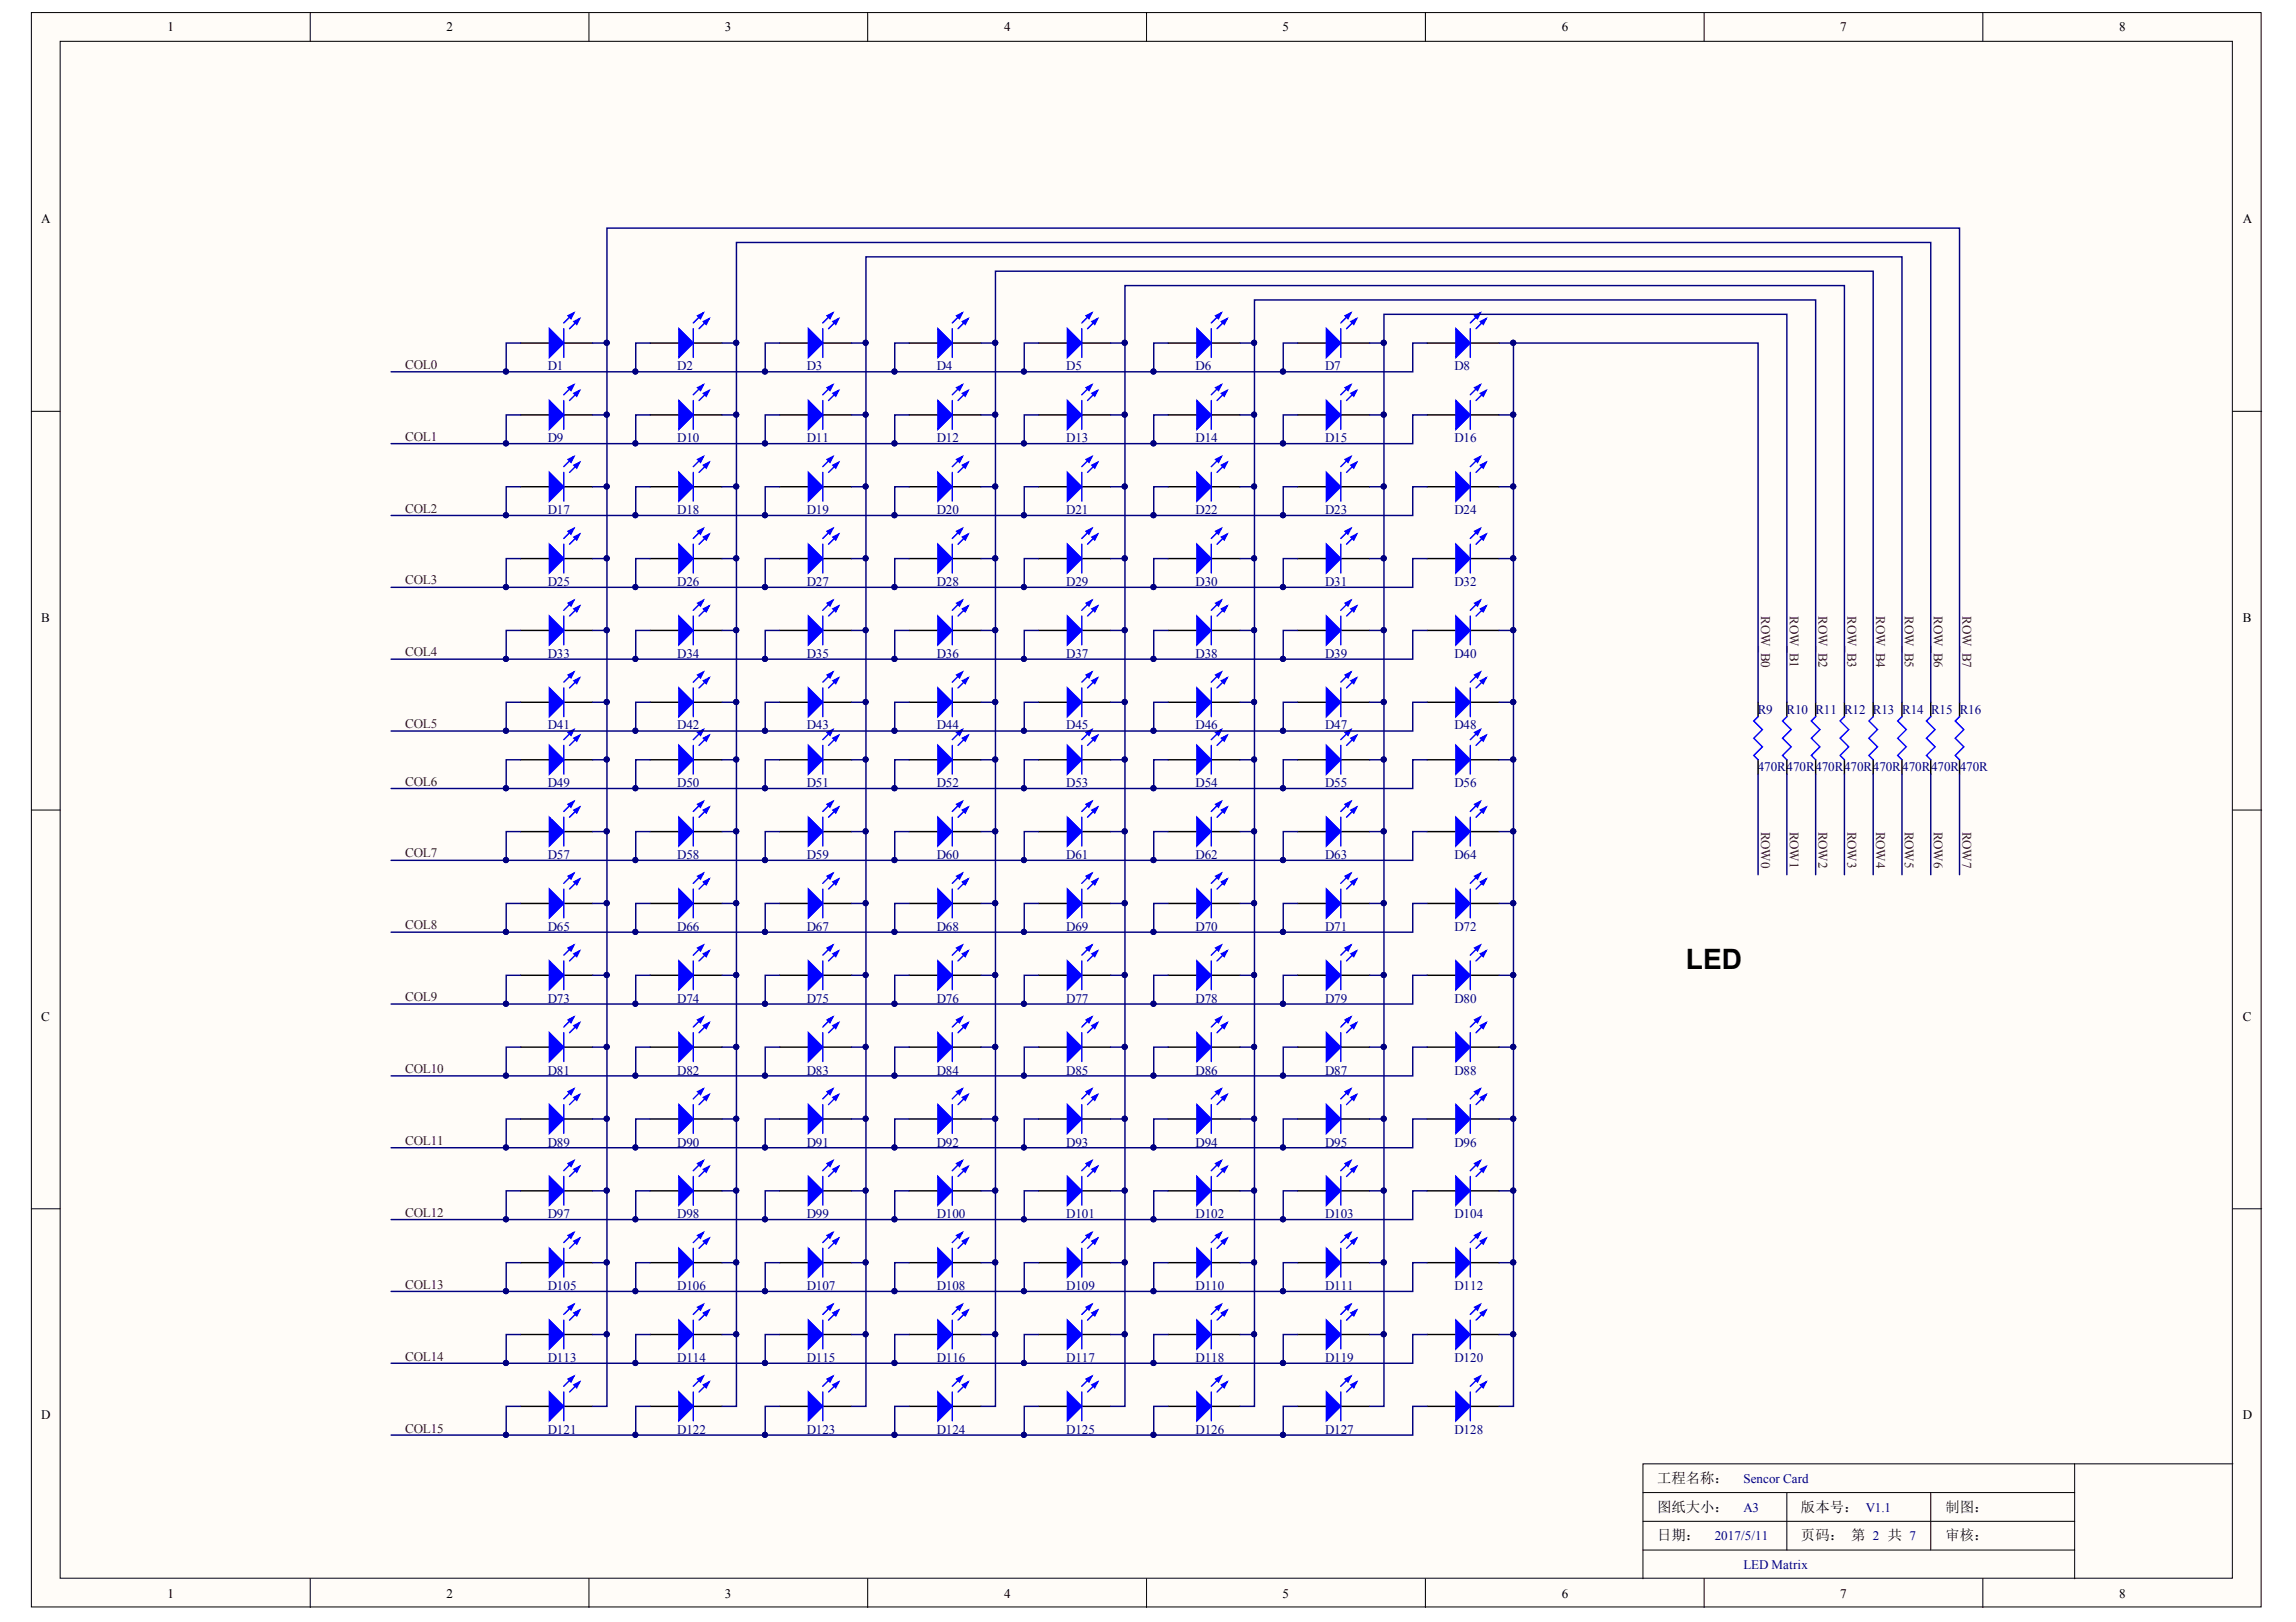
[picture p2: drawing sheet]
<svg xmlns="http://www.w3.org/2000/svg" width="297mm" height="210mm" viewBox="0 0 297 210" stroke-linecap="round" stroke-linejoin="round" font-family="sans-serif">
<defs><g id="words">
<text font-size="3.6" x="218.1" y="125.4">LED</text>
<g font-size="1.9">
<text x="214.4" y="192">工程名称：</text>
<text x="214.4" y="195.6">图纸大小：</text>
<text x="233" y="195.6">版本号： V1.1</text>
<text x="251.7" y="195.6">制图：</text>
<text x="214.4" y="199.3">日期：</text>
<text x="233" y="199.3">页码： 第 2 共 7</text>
<text x="251.7" y="199.3">审核：</text>
</g>
<g font-size="1.7">
<text x="21.7" y="4.1">1</text>
<text x="57.8" y="4.1">2</text>
<text x="93.8" y="4.1">3</text>
<text x="129.9" y="4.1">4</text>
<text x="165.9" y="4.1">5</text>
<text x="202" y="4.1">6</text>
<text x="238.1" y="4.1">7</text>
<text x="274.2" y="4.1">8</text>
<text x="5.3" y="28.9">A</text>
<text x="290.2" y="28.9">A</text>
<text x="5.3" y="80.5">B</text>
<text x="290.2" y="80.5">B</text>
<text x="5.3" y="132.2">C</text>
<text x="290.2" y="132.2">C</text>
<text x="5.3" y="183.7">D</text>
<text x="290.2" y="183.7">D</text>
<text x="21.7" y="206.8">1</text>
<text x="57.8" y="206.8">2</text>
<text x="93.8" y="206.8">3</text>
<text x="129.9" y="206.8">4</text>
<text x="165.9" y="206.8">5</text>
<text x="202" y="206.8">6</text>
<text x="238.1" y="206.8">7</text>
<text x="274.2" y="206.8">8</text>
</g>
<g font-size="1.7" fill="#800000">
<text x="52.4" y="47.7">COL0</text>
<text x="52.4" y="57">COL1</text>
<text x="52.4" y="66.3">COL2</text>
<text x="52.4" y="75.6">COL3</text>
<text x="227.8" y="79.7" transform="rotate(90 227.8 79.7)">ROW_B0</text>
<text x="231.6" y="79.7" transform="rotate(90 231.6 79.7)">ROW_B1</text>
<text x="235.3" y="79.7" transform="rotate(90 235.3 79.7)">ROW_B2</text>
<text x="239" y="79.7" transform="rotate(90 239 79.7)">ROW_B3</text>
<text x="242.7" y="79.7" transform="rotate(90 242.7 79.7)">ROW_B4</text>
<text x="246.4" y="79.7" transform="rotate(90 246.4 79.7)">ROW_B5</text>
<text x="250.2" y="79.7" transform="rotate(90 250.2 79.7)">ROW_B6</text>
<text x="253.9" y="79.7" transform="rotate(90 253.9 79.7)">ROW_B7</text>
<text x="52.4" y="84.9">COL4</text>
<text x="52.4" y="94.2">COL5</text>
<text x="52.4" y="101.7">COL6</text>
<text x="227.8" y="107.7" transform="rotate(90 227.8 107.7)">ROW0</text>
<text x="231.6" y="107.7" transform="rotate(90 231.6 107.7)">ROW1</text>
<text x="235.3" y="107.7" transform="rotate(90 235.3 107.7)">ROW2</text>
<text x="239" y="107.7" transform="rotate(90 239 107.7)">ROW3</text>
<text x="242.7" y="107.7" transform="rotate(90 242.7 107.7)">ROW4</text>
<text x="246.4" y="107.7" transform="rotate(90 246.4 107.7)">ROW5</text>
<text x="250.2" y="107.7" transform="rotate(90 250.2 107.7)">ROW6</text>
<text x="253.9" y="107.7" transform="rotate(90 253.9 107.7)">ROW7</text>
<text x="52.4" y="110.9">COL7</text>
<text x="52.4" y="120.2">COL8</text>
<text x="52.4" y="129.5">COL9</text>
<text x="52.4" y="138.8">COL10</text>
<text x="52.4" y="148.1">COL11</text>
<text x="52.4" y="157.5">COL12</text>
<text x="52.4" y="166.8">COL13</text>
<text x="52.4" y="176.1">COL14</text>
<text x="52.4" y="185.4">COL15</text>
</g>
<g font-size="1.7" fill="#000080">
<text x="70.9" y="47.9">D1</text>
<text x="87.6" y="47.9">D2</text>
<text x="104.4" y="47.9">D3</text>
<text x="121.2" y="47.9">D4</text>
<text x="137.9" y="47.9">D5</text>
<text x="154.7" y="47.9">D6</text>
<text x="171.4" y="47.9">D7</text>
<text x="188.2" y="47.9">D8</text>
<text x="70.9" y="57.2">D9</text>
<text x="87.6" y="57.2">D10</text>
<text x="104.4" y="57.2">D11</text>
<text x="121.2" y="57.2">D12</text>
<text x="137.9" y="57.2">D13</text>
<text x="154.7" y="57.2">D14</text>
<text x="171.4" y="57.2">D15</text>
<text x="188.2" y="57.2">D16</text>
<text x="70.9" y="66.5">D17</text>
<text x="87.6" y="66.5">D18</text>
<text x="104.4" y="66.5">D19</text>
<text x="121.2" y="66.5">D20</text>
<text x="137.9" y="66.5">D21</text>
<text x="154.7" y="66.5">D22</text>
<text x="171.4" y="66.5">D23</text>
<text x="188.2" y="66.5">D24</text>
<text x="70.9" y="75.8">D25</text>
<text x="87.6" y="75.8">D26</text>
<text x="104.4" y="75.8">D27</text>
<text x="121.2" y="75.8">D28</text>
<text x="137.9" y="75.8">D29</text>
<text x="154.7" y="75.8">D30</text>
<text x="171.4" y="75.8">D31</text>
<text x="188.2" y="75.8">D32</text>
<text x="70.9" y="85.1">D33</text>
<text x="87.6" y="85.1">D34</text>
<text x="104.4" y="85.1">D35</text>
<text x="121.2" y="85.1">D36</text>
<text x="137.9" y="85.1">D37</text>
<text x="154.7" y="85.1">D38</text>
<text x="171.4" y="85.1">D39</text>
<text x="188.2" y="85.1">D40</text>
<text x="70.9" y="94.4">D41</text>
<text x="87.6" y="94.4">D42</text>
<text x="104.4" y="94.4">D43</text>
<text x="121.2" y="94.4">D44</text>
<text x="137.9" y="94.4">D45</text>
<text x="154.7" y="94.4">D46</text>
<text x="171.4" y="94.4">D47</text>
<text x="188.2" y="94.4">D48</text>
<text x="227.4" y="92.4">R9</text>
<text x="231.1" y="92.4">R10 R11 R12 R13 R14 R15 R16</text>
<text x="70.9" y="101.8">D49</text>
<text x="87.6" y="101.8">D50</text>
<text x="104.4" y="101.8">D51</text>
<text x="121.2" y="101.8">D52</text>
<text x="137.9" y="101.8">D53</text>
<text x="154.7" y="101.8">D54</text>
<text x="171.4" y="101.8">D55</text>
<text x="188.2" y="101.8">D56</text>
<text x="227.4" y="99.8">470R470R470R470R470R470R470R470R</text>
<text x="70.9" y="111.2">D57</text>
<text x="87.6" y="111.2">D58</text>
<text x="104.4" y="111.2">D59</text>
<text x="121.2" y="111.2">D60</text>
<text x="137.9" y="111.2">D61</text>
<text x="154.7" y="111.2">D62</text>
<text x="171.4" y="111.2">D63</text>
<text x="188.2" y="111.2">D64</text>
<text x="70.9" y="120.5">D65</text>
<text x="87.6" y="120.5">D66</text>
<text x="104.4" y="120.5">D67</text>
<text x="121.2" y="120.5">D68</text>
<text x="137.9" y="120.5">D69</text>
<text x="154.7" y="120.5">D70</text>
<text x="171.4" y="120.5">D71</text>
<text x="188.2" y="120.5">D72</text>
<text x="70.9" y="129.8">D73</text>
<text x="87.6" y="129.8">D74</text>
<text x="104.4" y="129.8">D75</text>
<text x="121.2" y="129.8">D76</text>
<text x="137.9" y="129.8">D77</text>
<text x="154.7" y="129.8">D78</text>
<text x="171.4" y="129.8">D79</text>
<text x="188.2" y="129.8">D80</text>
<text x="70.9" y="139.1">D81</text>
<text x="87.6" y="139.1">D82</text>
<text x="104.4" y="139.1">D83</text>
<text x="121.2" y="139.1">D84</text>
<text x="137.9" y="139.1">D85</text>
<text x="154.7" y="139.1">D86</text>
<text x="171.4" y="139.1">D87</text>
<text x="188.2" y="139.1">D88</text>
<text x="70.9" y="148.4">D89</text>
<text x="87.6" y="148.4">D90</text>
<text x="104.4" y="148.4">D91</text>
<text x="121.2" y="148.4">D92</text>
<text x="137.9" y="148.4">D93</text>
<text x="154.7" y="148.4">D94</text>
<text x="171.4" y="148.4">D95</text>
<text x="188.2" y="148.4">D96</text>
<text x="70.9" y="157.7">D97</text>
<text x="87.6" y="157.7">D98</text>
<text x="104.4" y="157.7">D99</text>
<text x="121.2" y="157.7">D100</text>
<text x="137.9" y="157.7">D101</text>
<text x="154.7" y="157.7">D102</text>
<text x="171.4" y="157.7">D103</text>
<text x="188.2" y="157.7">D104</text>
<text x="70.9" y="167">D105</text>
<text x="87.6" y="167">D106</text>
<text x="104.4" y="167">D107</text>
<text x="121.2" y="167">D108</text>
<text x="137.9" y="167">D109</text>
<text x="154.7" y="167">D110</text>
<text x="171.4" y="167">D111</text>
<text x="188.2" y="167">D112</text>
<text x="70.9" y="176.3">D113</text>
<text x="87.6" y="176.3">D114</text>
<text x="104.4" y="176.3">D115</text>
<text x="121.2" y="176.3">D116</text>
<text x="137.9" y="176.3">D117</text>
<text x="154.7" y="176.3">D118</text>
<text x="171.4" y="176.3">D119</text>
<text x="188.2" y="176.3">D120</text>
<text x="70.9" y="185.6">D121</text>
<text x="87.6" y="185.6">D122</text>
<text x="104.4" y="185.6">D123</text>
<text x="121.2" y="185.6">D124</text>
<text x="137.9" y="185.6">D125</text>
<text x="154.7" y="185.6">D126</text>
<text x="171.4" y="185.6">D127</text>
<text x="188.2" y="185.6">D128</text>
<text x="225.6" y="191.9">Sencor Card</text>
<text x="225.6" y="195.6">A3</text>
<text x="221.8" y="199.3">2017/5/11</text>
<text x="225.6" y="203">LED Matrix</text>
</g>
</g></defs>
<g fill="#fffcf8" stroke="#000" stroke-width=".13">
<path d="M4.1 1.6h288.4v206.4h-288.4z"/>
<path d="M7.8 5.3h281v198.9h-281z"/>
</g>
<g fill="none" stroke="#000" stroke-width=".13">
<path d="M40.1 1.6v3.7M76.2 1.6v3.7M112.3 1.6v3.7M148.3 1.6v3.7M184.4 1.6v3.7M220.5 1.6v3.7M256.5 1.6v3.7M4.1 53.2h3.7M288.9 53.2h3.7M4.1 104.8h3.7M288.9 104.8h3.7M4.1 156.4h3.7"/>
<path d="M288.9 156.4h3.7M212.6 196.9h55.8M212.6 193.2h55.8M231.2 193.2v7.4M249.8 193.2v7.4M268.4 189.4v11.2h-55.8M288.9 189.4h-76.3v14.9M40.1 204.3v3.7M76.2 204.3v3.7M112.3 204.3v3.7M148.3 204.3v3.7M184.4 204.3v3.7"/>
<path d="M220.5 204.3v3.7M256.5 204.3v3.7M268.4 200.6v3.7"/>
</g>
<g fill="none" stroke="#000" stroke-width=".19">
<path d="M67.4 44.4h3.7M72.9 44.4h3.8M227.4 90.9v1.8M227.4 98.3v1.9M231.2 90.9v1.8M231.2 98.3v1.9M234.9 90.9v1.8M234.9 98.3v1.9M238.6 90.9v1.8M238.6 98.3v1.9M242.3 90.9v1.8M242.3 98.3v1.9"/>
<path d="M246.1 90.9v1.8M246.1 98.3v1.9M249.8 90.9v1.8M249.8 98.3v1.9M253.5 90.9v1.8M253.5 98.3v1.9"/>
</g>
<path d="M227.4 92.7l-.5 .6 1.1 1.1-1.1 1.1 1.1 1.1-1.1 1.2 .5 .5M231.2 92.7l-.6 .6 1.1 1.1-1.1 1.1 1.1 1.1-1.1 1.2 .6 .5M234.9 92.7l-.6 .6 1.2 1.1-1.2 1.1 1.2 1.1-1.2 1.2 .6 .5M238.6 92.7l-.5 .6 1.1 1.1-1.1 1.1 1.1 1.1-1.1 1.2 .5 .5M242.3 92.7l-.5 .6 1.1 1.1-1.1 1.1 1.1 1.1-1.1 1.2 .5 .5M246.1 92.7l-.6 .6 1.1 1.1-1.1 1.1 1.1 1.1-1.1 1.2 .6 .5M249.8 92.7l-.6 .6 1.1 1.1-1.1 1.1 1.1 1.1-1.1 1.2 .6 .5M253.5 92.7l-.5 .6 1.1 1.1-1.1 1.1 1.1 1.1-1.1 1.2 .5 .5" fill="none" stroke="#00f" stroke-width=".19"/>
<path d="M71.1 42.5l1.8 1.9-1.8 1.9z" fill="#00f"/>
<path d="M71.1 42.5l1.8 1.9-1.8 1.9zM74.2 40.5l-1.3 1.3M75 41.2l-1.3 1.3" fill="none" stroke="#00f" stroke-width=".19"/>
<path d="M74.2 41.6l.8-.4-.4 .8z" fill="#00f"/>
<path d="M74.2 41.6l.8-.4-.4 .8z" fill="none" stroke="#00f" stroke-width=".19"/>
<path d="M73.5 40.9l.7-.4-.3 .7z" fill="#00f"/>
<path d="M72.9 42.5v3.8M73.5 40.9l.7-.4-.3 .7z" fill="none" stroke="#00f" stroke-width=".19"/>
<path d="M84.1 44.4h3.7M89.7 44.4h3.7" fill="none" stroke="#000" stroke-width=".19"/>
<path d="M87.8 42.5l1.9 1.9-1.9 1.9z" fill="#00f"/>
<path d="M87.8 42.5l1.9 1.9-1.9 1.9zM91 40.5l-1.3 1.3M91.7 41.2l-1.3 1.3" fill="none" stroke="#00f" stroke-width=".19"/>
<path d="M91 41.6l.7-.4-.3 .8z" fill="#00f"/>
<path d="M91 41.6l.7-.4-.3 .8z" fill="none" stroke="#00f" stroke-width=".19"/>
<path d="M90.2 40.9l.8-.4-.4 .7z" fill="#00f"/>
<path d="M89.7 42.5v3.8M90.2 40.9l.8-.4-.4 .7z" fill="none" stroke="#00f" stroke-width=".19"/>
<path d="M100.9 44.4h3.7M106.4 44.4h3.8" fill="none" stroke="#000" stroke-width=".19"/>
<path d="M104.6 42.5l1.8 1.9-1.8 1.9z" fill="#00f"/>
<path d="M104.6 42.5l1.8 1.9-1.8 1.9zM107.7 40.5l-1.3 1.3M108.5 41.2l-1.3 1.3" fill="none" stroke="#00f" stroke-width=".19"/>
<path d="M107.7 41.6l.8-.4-.4 .8z" fill="#00f"/>
<path d="M107.7 41.6l.8-.4-.4 .8z" fill="none" stroke="#00f" stroke-width=".19"/>
<path d="M107 40.9l.7-.4-.3 .7z" fill="#00f"/>
<path d="M106.4 42.5v3.8M107 40.9l.7-.4-.3 .7z" fill="none" stroke="#00f" stroke-width=".19"/>
<path d="M117.6 44.4h3.7M123.2 44.4h3.7" fill="none" stroke="#000" stroke-width=".19"/>
<path d="M121.3 42.5l1.9 1.9-1.9 1.9z" fill="#00f"/>
<path d="M121.3 42.5l1.9 1.9-1.9 1.9zM124.5 40.5l-1.3 1.3M125.2 41.2l-1.3 1.3" fill="none" stroke="#00f" stroke-width=".19"/>
<path d="M124.5 41.6l.7-.4-.3 .8z" fill="#00f"/>
<path d="M124.5 41.6l.7-.4-.3 .8z" fill="none" stroke="#00f" stroke-width=".19"/>
<path d="M123.8 40.9l.7-.4-.4 .7z" fill="#00f"/>
<path d="M123.2 42.5v3.8M123.8 40.9l.7-.4-.4 .7z" fill="none" stroke="#00f" stroke-width=".19"/>
<path d="M134.4 44.4h3.7M140 44.4h3.7" fill="none" stroke="#000" stroke-width=".19"/>
<path d="M138.1 42.5l1.9 1.9-1.9 1.9z" fill="#00f"/>
<path d="M138.1 42.5l1.9 1.9-1.9 1.9zM141.3 40.5l-1.3 1.3M142 41.2l-1.3 1.3" fill="none" stroke="#00f" stroke-width=".19"/>
<path d="M141.3 41.6l.7-.4-.4 .8z" fill="#00f"/>
<path d="M141.3 41.6l.7-.4-.4 .8z" fill="none" stroke="#00f" stroke-width=".19"/>
<path d="M140.5 40.9l.8-.4-.4 .7z" fill="#00f"/>
<path d="M140 42.5v3.8M140.5 40.9l.8-.4-.4 .7z" fill="none" stroke="#00f" stroke-width=".19"/>
<path d="M151.1 44.4h3.7M156.7 44.4h3.7" fill="none" stroke="#000" stroke-width=".19"/>
<path d="M154.8 42.5l1.9 1.9-1.9 1.9z" fill="#00f"/>
<path d="M154.8 42.5l1.9 1.9-1.9 1.9zM158 40.5l-1.3 1.3M158.8 41.2l-1.3 1.3" fill="none" stroke="#00f" stroke-width=".19"/>
<path d="M158 41.6l.8-.4-.4 .8z" fill="#00f"/>
<path d="M158 41.6l.8-.4-.4 .8z" fill="none" stroke="#00f" stroke-width=".19"/>
<path d="M157.3 40.9l.7-.4-.4 .7z" fill="#00f"/>
<path d="M156.7 42.5v3.8M157.3 40.9l.7-.4-.4 .7z" fill="none" stroke="#00f" stroke-width=".19"/>
<path d="M167.9 44.4h3.7M173.5 44.4h3.7" fill="none" stroke="#000" stroke-width=".19"/>
<path d="M171.6 42.5l1.9 1.9-1.9 1.9z" fill="#00f"/>
<path d="M171.6 42.5l1.9 1.9-1.9 1.9zM174.8 40.5l-1.3 1.3M175.5 41.2l-1.3 1.3" fill="none" stroke="#00f" stroke-width=".19"/>
<path d="M174.8 41.6l.7-.4-.4 .8z" fill="#00f"/>
<path d="M174.8 41.6l.7-.4-.4 .8z" fill="none" stroke="#00f" stroke-width=".19"/>
<path d="M174 40.9l.8-.4-.4 .7z" fill="#00f"/>
<path d="M173.5 42.5v3.8M174 40.9l.8-.4-.4 .7z" fill="none" stroke="#00f" stroke-width=".19"/>
<path d="M184.6 44.4h3.8M190.2 44.4h3.7" fill="none" stroke="#000" stroke-width=".19"/>
<path d="M188.4 42.5l1.8 1.9-1.8 1.9z" fill="#00f"/>
<path d="M188.4 42.5l1.8 1.9-1.8 1.9zM191.5 40.5l-1.3 1.3M192.3 41.2l-1.3 1.3" fill="none" stroke="#00f" stroke-width=".19"/>
<path d="M191.5 41.6l.8-.4-.4 .8z" fill="#00f"/>
<path d="M191.5 41.6l.8-.4-.4 .8z" fill="none" stroke="#00f" stroke-width=".19"/>
<path d="M190.8 40.9l.7-.4-.4 .7z" fill="#00f"/>
<path d="M190.2 42.5v3.8M190.8 40.9l.7-.4-.4 .7z" fill="none" stroke="#00f" stroke-width=".19"/>
<path d="M67.4 53.7h3.7M72.9 53.7h3.8" fill="none" stroke="#000" stroke-width=".19"/>
<path d="M71.1 51.8l1.8 1.9-1.8 1.9z" fill="#00f"/>
<path d="M71.1 51.8l1.8 1.9-1.8 1.9zM74.2 49.8l-1.3 1.3M75 50.5l-1.3 1.3" fill="none" stroke="#00f" stroke-width=".19"/>
<path d="M74.2 50.9l.8-.4-.4 .8z" fill="#00f"/>
<path d="M74.2 50.9l.8-.4-.4 .8z" fill="none" stroke="#00f" stroke-width=".19"/>
<path d="M73.5 50.2l.7-.4-.3 .7z" fill="#00f"/>
<path d="M72.9 51.8v3.8M73.5 50.2l.7-.4-.3 .7z" fill="none" stroke="#00f" stroke-width=".19"/>
<path d="M84.1 53.7h3.7M89.7 53.7h3.7" fill="none" stroke="#000" stroke-width=".19"/>
<path d="M87.8 51.8l1.9 1.9-1.9 1.9z" fill="#00f"/>
<path d="M87.8 51.8l1.9 1.9-1.9 1.9zM91 49.8l-1.3 1.3M91.7 50.5l-1.3 1.3" fill="none" stroke="#00f" stroke-width=".19"/>
<path d="M91 50.9l.7-.4-.3 .8z" fill="#00f"/>
<path d="M91 50.9l.7-.4-.3 .8z" fill="none" stroke="#00f" stroke-width=".19"/>
<path d="M90.2 50.2l.8-.4-.4 .7z" fill="#00f"/>
<path d="M89.7 51.8v3.8M90.2 50.2l.8-.4-.4 .7z" fill="none" stroke="#00f" stroke-width=".19"/>
<path d="M100.9 53.7h3.7M106.4 53.7h3.8" fill="none" stroke="#000" stroke-width=".19"/>
<path d="M104.6 51.8l1.8 1.9-1.8 1.9z" fill="#00f"/>
<path d="M104.6 51.8l1.8 1.9-1.8 1.9zM107.7 49.8l-1.3 1.3M108.5 50.5l-1.3 1.3" fill="none" stroke="#00f" stroke-width=".19"/>
<path d="M107.7 50.9l.8-.4-.4 .8z" fill="#00f"/>
<path d="M107.7 50.9l.8-.4-.4 .8z" fill="none" stroke="#00f" stroke-width=".19"/>
<path d="M107 50.2l.7-.4-.3 .7z" fill="#00f"/>
<path d="M106.4 51.8v3.8M107 50.2l.7-.4-.3 .7z" fill="none" stroke="#00f" stroke-width=".19"/>
<path d="M117.6 53.7h3.7M123.2 53.7h3.7" fill="none" stroke="#000" stroke-width=".19"/>
<path d="M121.3 51.8l1.9 1.9-1.9 1.9z" fill="#00f"/>
<path d="M121.3 51.8l1.9 1.9-1.9 1.9zM124.5 49.8l-1.3 1.3M125.2 50.5l-1.3 1.3" fill="none" stroke="#00f" stroke-width=".19"/>
<path d="M124.5 50.9l.7-.4-.3 .8z" fill="#00f"/>
<path d="M124.5 50.9l.7-.4-.3 .8z" fill="none" stroke="#00f" stroke-width=".19"/>
<path d="M123.8 50.2l.7-.4-.4 .7z" fill="#00f"/>
<path d="M123.2 51.8v3.8M123.8 50.2l.7-.4-.4 .7z" fill="none" stroke="#00f" stroke-width=".19"/>
<path d="M134.4 53.7h3.7M140 53.7h3.7" fill="none" stroke="#000" stroke-width=".19"/>
<path d="M138.1 51.8l1.9 1.9-1.9 1.9z" fill="#00f"/>
<path d="M138.1 51.8l1.9 1.9-1.9 1.9zM141.3 49.8l-1.3 1.3M142 50.5l-1.3 1.3" fill="none" stroke="#00f" stroke-width=".19"/>
<path d="M141.3 50.9l.7-.4-.4 .8z" fill="#00f"/>
<path d="M141.3 50.9l.7-.4-.4 .8z" fill="none" stroke="#00f" stroke-width=".19"/>
<path d="M140.5 50.2l.8-.4-.4 .7z" fill="#00f"/>
<path d="M140 51.8v3.8M140.5 50.2l.8-.4-.4 .7z" fill="none" stroke="#00f" stroke-width=".19"/>
<path d="M151.1 53.7h3.7M156.7 53.7h3.7" fill="none" stroke="#000" stroke-width=".19"/>
<path d="M154.8 51.8l1.9 1.9-1.9 1.9z" fill="#00f"/>
<path d="M154.8 51.8l1.9 1.9-1.9 1.9zM158 49.8l-1.3 1.3M158.8 50.5l-1.3 1.3" fill="none" stroke="#00f" stroke-width=".19"/>
<path d="M158 50.9l.8-.4-.4 .8z" fill="#00f"/>
<path d="M158 50.9l.8-.4-.4 .8z" fill="none" stroke="#00f" stroke-width=".19"/>
<path d="M157.3 50.2l.7-.4-.4 .7z" fill="#00f"/>
<path d="M156.7 51.8v3.8M157.3 50.2l.7-.4-.4 .7z" fill="none" stroke="#00f" stroke-width=".19"/>
<path d="M167.9 53.7h3.7M173.5 53.7h3.7" fill="none" stroke="#000" stroke-width=".19"/>
<path d="M171.6 51.8l1.9 1.9-1.9 1.9z" fill="#00f"/>
<path d="M171.6 51.8l1.9 1.9-1.9 1.9zM174.8 49.8l-1.3 1.3M175.5 50.5l-1.3 1.3" fill="none" stroke="#00f" stroke-width=".19"/>
<path d="M174.8 50.9l.7-.4-.4 .8z" fill="#00f"/>
<path d="M174.8 50.9l.7-.4-.4 .8z" fill="none" stroke="#00f" stroke-width=".19"/>
<path d="M174 50.2l.8-.4-.4 .7z" fill="#00f"/>
<path d="M173.5 51.8v3.8M174 50.2l.8-.4-.4 .7z" fill="none" stroke="#00f" stroke-width=".19"/>
<path d="M184.6 53.7h3.8M190.2 53.7h3.7" fill="none" stroke="#000" stroke-width=".19"/>
<path d="M188.4 51.8l1.8 1.9-1.8 1.9z" fill="#00f"/>
<path d="M188.4 51.8l1.8 1.9-1.8 1.9zM191.5 49.8l-1.3 1.3M192.3 50.5l-1.3 1.3" fill="none" stroke="#00f" stroke-width=".19"/>
<path d="M191.5 50.9l.8-.4-.4 .8z" fill="#00f"/>
<path d="M191.5 50.9l.8-.4-.4 .8z" fill="none" stroke="#00f" stroke-width=".19"/>
<path d="M190.8 50.2l.7-.4-.4 .7z" fill="#00f"/>
<path d="M190.2 51.8v3.8M190.8 50.2l.7-.4-.4 .7z" fill="none" stroke="#00f" stroke-width=".19"/>
<path d="M67.4 63h3.7M72.9 63h3.8" fill="none" stroke="#000" stroke-width=".19"/>
<path d="M71.1 61.1l1.8 1.9-1.8 1.8z" fill="#00f"/>
<path d="M74.2 59.1l-1.3 1.3M75 59.8l-1.3 1.3M71.1 61.1l1.8 1.9-1.8 1.8z" fill="none" stroke="#00f" stroke-width=".19"/>
<path d="M74.2 60.2l.8-.4-.4 .8z" fill="#00f"/>
<path d="M74.2 60.2l.8-.4-.4 .8z" fill="none" stroke="#00f" stroke-width=".19"/>
<path d="M73.5 59.5l.7-.4-.3 .7z" fill="#00f"/>
<path d="M73.5 59.5l.7-.4-.3 .7zM72.9 61.1v3.7" fill="none" stroke="#00f" stroke-width=".19"/>
<path d="M84.1 63h3.7M89.7 63h3.7" fill="none" stroke="#000" stroke-width=".19"/>
<path d="M87.8 61.1l1.9 1.9-1.9 1.8z" fill="#00f"/>
<path d="M91 59.1l-1.3 1.3M91.7 59.8l-1.3 1.3M87.8 61.1l1.9 1.9-1.9 1.8z" fill="none" stroke="#00f" stroke-width=".19"/>
<path d="M91 60.2l.7-.4-.3 .8z" fill="#00f"/>
<path d="M91 60.2l.7-.4-.3 .8z" fill="none" stroke="#00f" stroke-width=".19"/>
<path d="M90.2 59.5l.8-.4-.4 .7z" fill="#00f"/>
<path d="M90.2 59.5l.8-.4-.4 .7zM89.7 61.1v3.7" fill="none" stroke="#00f" stroke-width=".19"/>
<path d="M100.9 63h3.7M106.4 63h3.8" fill="none" stroke="#000" stroke-width=".19"/>
<path d="M104.6 61.1l1.8 1.9-1.8 1.8z" fill="#00f"/>
<path d="M107.7 59.1l-1.3 1.3M108.5 59.8l-1.3 1.3M104.6 61.1l1.8 1.9-1.8 1.8z" fill="none" stroke="#00f" stroke-width=".19"/>
<path d="M107.7 60.2l.8-.4-.4 .8z" fill="#00f"/>
<path d="M107.7 60.2l.8-.4-.4 .8z" fill="none" stroke="#00f" stroke-width=".19"/>
<path d="M107 59.5l.7-.4-.3 .7z" fill="#00f"/>
<path d="M107 59.5l.7-.4-.3 .7zM106.4 61.1v3.7" fill="none" stroke="#00f" stroke-width=".19"/>
<path d="M117.6 63h3.7M123.2 63h3.7" fill="none" stroke="#000" stroke-width=".19"/>
<path d="M121.3 61.1l1.9 1.9-1.9 1.8z" fill="#00f"/>
<path d="M124.5 59.1l-1.3 1.3M125.2 59.8l-1.3 1.3M121.3 61.1l1.9 1.9-1.9 1.8z" fill="none" stroke="#00f" stroke-width=".19"/>
<path d="M124.5 60.2l.7-.4-.3 .8z" fill="#00f"/>
<path d="M124.5 60.2l.7-.4-.3 .8z" fill="none" stroke="#00f" stroke-width=".19"/>
<path d="M123.8 59.5l.7-.4-.4 .7z" fill="#00f"/>
<path d="M123.8 59.5l.7-.4-.4 .7zM123.2 61.1v3.7" fill="none" stroke="#00f" stroke-width=".19"/>
<path d="M134.4 63h3.7M140 63h3.7" fill="none" stroke="#000" stroke-width=".19"/>
<path d="M138.1 61.1l1.9 1.9-1.9 1.8z" fill="#00f"/>
<path d="M141.3 59.1l-1.3 1.3M142 59.8l-1.3 1.3M138.1 61.1l1.9 1.9-1.9 1.8z" fill="none" stroke="#00f" stroke-width=".19"/>
<path d="M141.3 60.2l.7-.4-.4 .8z" fill="#00f"/>
<path d="M141.3 60.2l.7-.4-.4 .8z" fill="none" stroke="#00f" stroke-width=".19"/>
<path d="M140.5 59.5l.8-.4-.4 .7z" fill="#00f"/>
<path d="M140.5 59.5l.8-.4-.4 .7zM140 61.1v3.7" fill="none" stroke="#00f" stroke-width=".19"/>
<path d="M151.1 63h3.7M156.7 63h3.7" fill="none" stroke="#000" stroke-width=".19"/>
<path d="M154.8 61.1l1.9 1.9-1.9 1.8z" fill="#00f"/>
<path d="M158 59.1l-1.3 1.3M158.8 59.8l-1.3 1.3M154.8 61.1l1.9 1.9-1.9 1.8z" fill="none" stroke="#00f" stroke-width=".19"/>
<path d="M158 60.2l.8-.4-.4 .8z" fill="#00f"/>
<path d="M158 60.2l.8-.4-.4 .8z" fill="none" stroke="#00f" stroke-width=".19"/>
<path d="M157.3 59.5l.7-.4-.4 .7z" fill="#00f"/>
<path d="M157.3 59.5l.7-.4-.4 .7zM156.7 61.1v3.7" fill="none" stroke="#00f" stroke-width=".19"/>
<path d="M167.9 63h3.7M173.5 63h3.7" fill="none" stroke="#000" stroke-width=".19"/>
<path d="M171.6 61.1l1.9 1.9-1.9 1.8z" fill="#00f"/>
<path d="M174.8 59.1l-1.3 1.3M175.5 59.8l-1.3 1.3M171.6 61.1l1.9 1.9-1.9 1.8z" fill="none" stroke="#00f" stroke-width=".19"/>
<path d="M174.8 60.2l.7-.4-.4 .8z" fill="#00f"/>
<path d="M174.8 60.2l.7-.4-.4 .8z" fill="none" stroke="#00f" stroke-width=".19"/>
<path d="M174 59.5l.8-.4-.4 .7z" fill="#00f"/>
<path d="M174 59.5l.8-.4-.4 .7zM173.5 61.1v3.7" fill="none" stroke="#00f" stroke-width=".19"/>
<path d="M184.6 63h3.8M190.2 63h3.7" fill="none" stroke="#000" stroke-width=".19"/>
<path d="M188.4 61.1l1.8 1.9-1.8 1.8z" fill="#00f"/>
<path d="M191.5 59.1l-1.3 1.3M192.3 59.8l-1.3 1.3M188.4 61.1l1.8 1.9-1.8 1.8z" fill="none" stroke="#00f" stroke-width=".19"/>
<path d="M191.5 60.2l.8-.4-.4 .8z" fill="#00f"/>
<path d="M191.5 60.2l.8-.4-.4 .8z" fill="none" stroke="#00f" stroke-width=".19"/>
<path d="M190.8 59.5l.7-.4-.4 .7z" fill="#00f"/>
<path d="M190.8 59.5l.7-.4-.4 .7zM190.2 61.1v3.7" fill="none" stroke="#00f" stroke-width=".19"/>
<path d="M67.4 72.3h3.7M72.9 72.3h3.8" fill="none" stroke="#000" stroke-width=".19"/>
<path d="M71.1 70.4l1.8 1.9-1.8 1.8z" fill="#00f"/>
<path d="M71.1 70.4l1.8 1.9-1.8 1.8zM74.2 68.4l-1.3 1.3M75 69.1l-1.3 1.3" fill="none" stroke="#00f" stroke-width=".19"/>
<path d="M74.2 69.5l.8-.4-.4 .8z" fill="#00f"/>
<path d="M74.2 69.5l.8-.4-.4 .8z" fill="none" stroke="#00f" stroke-width=".19"/>
<path d="M73.5 68.8l.7-.4-.3 .7z" fill="#00f"/>
<path d="M72.9 70.4v3.7M73.5 68.8l.7-.4-.3 .7z" fill="none" stroke="#00f" stroke-width=".19"/>
<path d="M84.1 72.3h3.7M89.7 72.3h3.7" fill="none" stroke="#000" stroke-width=".19"/>
<path d="M87.8 70.4l1.9 1.9-1.9 1.8z" fill="#00f"/>
<path d="M87.8 70.4l1.9 1.9-1.9 1.8zM91 68.4l-1.3 1.3M91.7 69.1l-1.3 1.3" fill="none" stroke="#00f" stroke-width=".19"/>
<path d="M91 69.5l.7-.4-.3 .8z" fill="#00f"/>
<path d="M91 69.5l.7-.4-.3 .8z" fill="none" stroke="#00f" stroke-width=".19"/>
<path d="M90.2 68.8l.8-.4-.4 .7z" fill="#00f"/>
<path d="M89.7 70.4v3.7M90.2 68.8l.8-.4-.4 .7z" fill="none" stroke="#00f" stroke-width=".19"/>
<path d="M100.9 72.3h3.7M106.4 72.3h3.8" fill="none" stroke="#000" stroke-width=".19"/>
<path d="M104.6 70.4l1.8 1.9-1.8 1.8z" fill="#00f"/>
<path d="M104.6 70.4l1.8 1.9-1.8 1.8zM107.7 68.4l-1.3 1.3M108.5 69.1l-1.3 1.3" fill="none" stroke="#00f" stroke-width=".19"/>
<path d="M107.7 69.5l.8-.4-.4 .8z" fill="#00f"/>
<path d="M107.7 69.5l.8-.4-.4 .8z" fill="none" stroke="#00f" stroke-width=".19"/>
<path d="M107 68.8l.7-.4-.3 .7z" fill="#00f"/>
<path d="M106.4 70.4v3.7M107 68.8l.7-.4-.3 .7z" fill="none" stroke="#00f" stroke-width=".19"/>
<path d="M117.6 72.3h3.7M123.2 72.3h3.7" fill="none" stroke="#000" stroke-width=".19"/>
<path d="M121.3 70.4l1.9 1.9-1.9 1.8z" fill="#00f"/>
<path d="M121.3 70.4l1.9 1.9-1.9 1.8zM124.5 68.4l-1.3 1.3M125.2 69.1l-1.3 1.3" fill="none" stroke="#00f" stroke-width=".19"/>
<path d="M124.5 69.5l.7-.4-.3 .8z" fill="#00f"/>
<path d="M124.5 69.5l.7-.4-.3 .8z" fill="none" stroke="#00f" stroke-width=".19"/>
<path d="M123.8 68.8l.7-.4-.4 .7z" fill="#00f"/>
<path d="M123.2 70.4v3.7M123.8 68.8l.7-.4-.4 .7z" fill="none" stroke="#00f" stroke-width=".19"/>
<path d="M134.4 72.3h3.7M140 72.3h3.7" fill="none" stroke="#000" stroke-width=".19"/>
<path d="M138.1 70.4l1.9 1.9-1.9 1.8z" fill="#00f"/>
<path d="M138.1 70.4l1.9 1.9-1.9 1.8zM141.3 68.4l-1.3 1.3M142 69.1l-1.3 1.3" fill="none" stroke="#00f" stroke-width=".19"/>
<path d="M141.3 69.5l.7-.4-.4 .8z" fill="#00f"/>
<path d="M141.3 69.5l.7-.4-.4 .8z" fill="none" stroke="#00f" stroke-width=".19"/>
<path d="M140.5 68.8l.8-.4-.4 .7z" fill="#00f"/>
<path d="M140 70.4v3.7M140.5 68.8l.8-.4-.4 .7z" fill="none" stroke="#00f" stroke-width=".19"/>
<path d="M151.1 72.3h3.7M156.7 72.3h3.7" fill="none" stroke="#000" stroke-width=".19"/>
<path d="M154.8 70.4l1.9 1.9-1.9 1.8z" fill="#00f"/>
<path d="M154.8 70.4l1.9 1.9-1.9 1.8zM158 68.4l-1.3 1.3M158.8 69.1l-1.3 1.3" fill="none" stroke="#00f" stroke-width=".19"/>
<path d="M158 69.5l.8-.4-.4 .8z" fill="#00f"/>
<path d="M158 69.5l.8-.4-.4 .8z" fill="none" stroke="#00f" stroke-width=".19"/>
<path d="M157.3 68.8l.7-.4-.4 .7z" fill="#00f"/>
<path d="M156.7 70.4v3.7M157.3 68.8l.7-.4-.4 .7z" fill="none" stroke="#00f" stroke-width=".19"/>
<path d="M167.9 72.3h3.7M173.5 72.3h3.7" fill="none" stroke="#000" stroke-width=".19"/>
<path d="M171.6 70.4l1.9 1.9-1.9 1.8z" fill="#00f"/>
<path d="M171.6 70.4l1.9 1.9-1.9 1.8zM174.8 68.4l-1.3 1.3M175.5 69.1l-1.3 1.3" fill="none" stroke="#00f" stroke-width=".19"/>
<path d="M174.8 69.5l.7-.4-.4 .8z" fill="#00f"/>
<path d="M174.8 69.5l.7-.4-.4 .8z" fill="none" stroke="#00f" stroke-width=".19"/>
<path d="M174 68.8l.8-.4-.4 .7z" fill="#00f"/>
<path d="M173.5 70.4v3.7M174 68.8l.8-.4-.4 .7z" fill="none" stroke="#00f" stroke-width=".19"/>
<path d="M184.6 72.3h3.8M190.2 72.3h3.7" fill="none" stroke="#000" stroke-width=".19"/>
<path d="M188.4 70.4l1.8 1.9-1.8 1.8z" fill="#00f"/>
<path d="M188.4 70.4l1.8 1.9-1.8 1.8zM191.5 68.4l-1.3 1.3M192.3 69.1l-1.3 1.3" fill="none" stroke="#00f" stroke-width=".19"/>
<path d="M191.5 69.5l.8-.4-.4 .8z" fill="#00f"/>
<path d="M191.5 69.5l.8-.4-.4 .8z" fill="none" stroke="#00f" stroke-width=".19"/>
<path d="M190.8 68.8l.7-.4-.4 .7z" fill="#00f"/>
<path d="M190.2 70.4v3.7M190.8 68.8l.7-.4-.4 .7z" fill="none" stroke="#00f" stroke-width=".19"/>
<path d="M67.4 81.6h3.7M72.9 81.6h3.8" fill="none" stroke="#000" stroke-width=".19"/>
<path d="M71.1 79.7l1.8 1.9-1.8 1.8z" fill="#00f"/>
<path d="M71.1 79.7l1.8 1.9-1.8 1.8zM74.2 77.7l-1.3 1.3M75 78.4l-1.3 1.3" fill="none" stroke="#00f" stroke-width=".19"/>
<path d="M74.2 78.8l.8-.4-.4 .8z" fill="#00f"/>
<path d="M74.2 78.8l.8-.4-.4 .8z" fill="none" stroke="#00f" stroke-width=".19"/>
<path d="M73.5 78.1l.7-.4-.3 .7z" fill="#00f"/>
<path d="M72.9 79.7v3.7M73.5 78.1l.7-.4-.3 .7z" fill="none" stroke="#00f" stroke-width=".19"/>
<path d="M84.1 81.6h3.7M89.7 81.6h3.7" fill="none" stroke="#000" stroke-width=".19"/>
<path d="M87.8 79.7l1.9 1.9-1.9 1.8z" fill="#00f"/>
<path d="M87.8 79.7l1.9 1.9-1.9 1.8zM91 77.7l-1.3 1.3M91.7 78.4l-1.3 1.3" fill="none" stroke="#00f" stroke-width=".19"/>
<path d="M91 78.8l.7-.4-.3 .8z" fill="#00f"/>
<path d="M91 78.8l.7-.4-.3 .8z" fill="none" stroke="#00f" stroke-width=".19"/>
<path d="M90.2 78.1l.8-.4-.4 .7z" fill="#00f"/>
<path d="M89.7 79.7v3.7M90.2 78.1l.8-.4-.4 .7z" fill="none" stroke="#00f" stroke-width=".19"/>
<path d="M100.9 81.6h3.7M106.4 81.6h3.8" fill="none" stroke="#000" stroke-width=".19"/>
<path d="M104.6 79.7l1.8 1.9-1.8 1.8z" fill="#00f"/>
<path d="M104.6 79.7l1.8 1.9-1.8 1.8zM107.7 77.7l-1.3 1.3M108.5 78.4l-1.3 1.3" fill="none" stroke="#00f" stroke-width=".19"/>
<path d="M107.7 78.8l.8-.4-.4 .8z" fill="#00f"/>
<path d="M107.7 78.8l.8-.4-.4 .8z" fill="none" stroke="#00f" stroke-width=".19"/>
<path d="M107 78.1l.7-.4-.3 .7z" fill="#00f"/>
<path d="M106.4 79.7v3.7M107 78.1l.7-.4-.3 .7z" fill="none" stroke="#00f" stroke-width=".19"/>
<path d="M117.6 81.6h3.7M123.2 81.6h3.7" fill="none" stroke="#000" stroke-width=".19"/>
<path d="M121.3 79.7l1.9 1.9-1.9 1.8z" fill="#00f"/>
<path d="M121.3 79.7l1.9 1.9-1.9 1.8zM124.5 77.7l-1.3 1.3M125.2 78.4l-1.3 1.3" fill="none" stroke="#00f" stroke-width=".19"/>
<path d="M124.5 78.8l.7-.4-.3 .8z" fill="#00f"/>
<path d="M124.5 78.8l.7-.4-.3 .8z" fill="none" stroke="#00f" stroke-width=".19"/>
<path d="M123.8 78.1l.7-.4-.4 .7z" fill="#00f"/>
<path d="M123.2 79.7v3.7M123.8 78.1l.7-.4-.4 .7z" fill="none" stroke="#00f" stroke-width=".19"/>
<path d="M134.4 81.6h3.7M140 81.6h3.7" fill="none" stroke="#000" stroke-width=".19"/>
<path d="M138.1 79.7l1.9 1.9-1.9 1.8z" fill="#00f"/>
<path d="M138.1 79.7l1.9 1.9-1.9 1.8zM141.3 77.7l-1.3 1.3M142 78.4l-1.3 1.3" fill="none" stroke="#00f" stroke-width=".19"/>
<path d="M141.3 78.8l.7-.4-.4 .8z" fill="#00f"/>
<path d="M141.3 78.8l.7-.4-.4 .8z" fill="none" stroke="#00f" stroke-width=".19"/>
<path d="M140.5 78.1l.8-.4-.4 .7z" fill="#00f"/>
<path d="M140 79.7v3.7M140.5 78.1l.8-.4-.4 .7z" fill="none" stroke="#00f" stroke-width=".19"/>
<path d="M151.1 81.6h3.7M156.7 81.6h3.7" fill="none" stroke="#000" stroke-width=".19"/>
<path d="M154.8 79.7l1.9 1.9-1.9 1.8z" fill="#00f"/>
<path d="M154.8 79.7l1.9 1.9-1.9 1.8zM158 77.7l-1.3 1.3M158.8 78.4l-1.3 1.3" fill="none" stroke="#00f" stroke-width=".19"/>
<path d="M158 78.8l.8-.4-.4 .8z" fill="#00f"/>
<path d="M158 78.8l.8-.4-.4 .8z" fill="none" stroke="#00f" stroke-width=".19"/>
<path d="M157.3 78.1l.7-.4-.4 .7z" fill="#00f"/>
<path d="M156.7 79.7v3.7M157.3 78.1l.7-.4-.4 .7z" fill="none" stroke="#00f" stroke-width=".19"/>
<path d="M167.9 81.6h3.7M173.5 81.6h3.7" fill="none" stroke="#000" stroke-width=".19"/>
<path d="M171.6 79.7l1.9 1.9-1.9 1.8z" fill="#00f"/>
<path d="M171.6 79.7l1.9 1.9-1.9 1.8zM174.8 77.7l-1.3 1.3M175.5 78.4l-1.3 1.3" fill="none" stroke="#00f" stroke-width=".19"/>
<path d="M174.8 78.8l.7-.4-.4 .8z" fill="#00f"/>
<path d="M174.8 78.8l.7-.4-.4 .8z" fill="none" stroke="#00f" stroke-width=".19"/>
<path d="M174 78.1l.8-.4-.4 .7z" fill="#00f"/>
<path d="M173.5 79.7v3.7M174 78.1l.8-.4-.4 .7z" fill="none" stroke="#00f" stroke-width=".19"/>
<path d="M184.6 81.6h3.8M190.2 81.6h3.7" fill="none" stroke="#000" stroke-width=".19"/>
<path d="M188.4 79.7l1.8 1.9-1.8 1.8z" fill="#00f"/>
<path d="M188.4 79.7l1.8 1.9-1.8 1.8zM191.5 77.7l-1.3 1.3M192.3 78.4l-1.3 1.3" fill="none" stroke="#00f" stroke-width=".19"/>
<path d="M191.5 78.8l.8-.4-.4 .8z" fill="#00f"/>
<path d="M191.5 78.8l.8-.4-.4 .8z" fill="none" stroke="#00f" stroke-width=".19"/>
<path d="M190.8 78.1l.7-.4-.4 .7z" fill="#00f"/>
<path d="M190.2 79.7v3.7M190.8 78.1l.7-.4-.4 .7z" fill="none" stroke="#00f" stroke-width=".19"/>
<path d="M67.4 90.9h3.7M72.9 90.9h3.8" fill="none" stroke="#000" stroke-width=".19"/>
<path d="M71.1 89l1.8 1.9-1.8 1.8z" fill="#00f"/>
<path d="M71.1 89l1.8 1.9-1.8 1.8zM74.2 87l-1.3 1.3M75 87.7l-1.3 1.3" fill="none" stroke="#00f" stroke-width=".19"/>
<path d="M74.2 88.1l.8-.4-.4 .8z" fill="#00f"/>
<path d="M74.2 88.1l.8-.4-.4 .8z" fill="none" stroke="#00f" stroke-width=".19"/>
<path d="M73.5 87.3l.7-.3-.3 .7z" fill="#00f"/>
<path d="M72.9 89v3.7M73.5 87.3l.7-.3-.3 .7z" fill="none" stroke="#00f" stroke-width=".19"/>
<path d="M84.1 90.9h3.7M89.7 90.9h3.7" fill="none" stroke="#000" stroke-width=".19"/>
<path d="M87.8 89l1.9 1.9-1.9 1.8z" fill="#00f"/>
<path d="M87.8 89l1.9 1.9-1.9 1.8zM91 87l-1.3 1.3M91.7 87.7l-1.3 1.3" fill="none" stroke="#00f" stroke-width=".19"/>
<path d="M91 88.1l.7-.4-.3 .8z" fill="#00f"/>
<path d="M91 88.1l.7-.4-.3 .8z" fill="none" stroke="#00f" stroke-width=".19"/>
<path d="M90.2 87.3l.8-.3-.4 .7z" fill="#00f"/>
<path d="M89.7 89v3.7M90.2 87.3l.8-.3-.4 .7z" fill="none" stroke="#00f" stroke-width=".19"/>
<path d="M100.9 90.9h3.7M106.4 90.9h3.8" fill="none" stroke="#000" stroke-width=".19"/>
<path d="M104.6 89l1.8 1.9-1.8 1.8z" fill="#00f"/>
<path d="M104.6 89l1.8 1.9-1.8 1.8zM107.7 87l-1.3 1.3M108.5 87.7l-1.3 1.3" fill="none" stroke="#00f" stroke-width=".19"/>
<path d="M107.7 88.1l.8-.4-.4 .8z" fill="#00f"/>
<path d="M107.7 88.1l.8-.4-.4 .8z" fill="none" stroke="#00f" stroke-width=".19"/>
<path d="M107 87.3l.7-.3-.3 .7z" fill="#00f"/>
<path d="M106.4 89v3.7M107 87.3l.7-.3-.3 .7z" fill="none" stroke="#00f" stroke-width=".19"/>
<path d="M117.6 90.9h3.7M123.2 90.9h3.7" fill="none" stroke="#000" stroke-width=".19"/>
<path d="M121.3 89l1.9 1.9-1.9 1.8z" fill="#00f"/>
<path d="M121.3 89l1.9 1.9-1.9 1.8zM124.5 87l-1.3 1.3M125.2 87.7l-1.3 1.3" fill="none" stroke="#00f" stroke-width=".19"/>
<path d="M124.5 88.1l.7-.4-.3 .8z" fill="#00f"/>
<path d="M124.5 88.1l.7-.4-.3 .8z" fill="none" stroke="#00f" stroke-width=".19"/>
<path d="M123.8 87.3l.7-.3-.4 .7z" fill="#00f"/>
<path d="M123.2 89v3.7M123.8 87.3l.7-.3-.4 .7z" fill="none" stroke="#00f" stroke-width=".19"/>
<path d="M134.4 90.9h3.7M140 90.9h3.7" fill="none" stroke="#000" stroke-width=".19"/>
<path d="M138.1 89l1.9 1.9-1.9 1.8z" fill="#00f"/>
<path d="M138.1 89l1.9 1.9-1.9 1.8zM141.3 87l-1.3 1.3M142 87.7l-1.3 1.3" fill="none" stroke="#00f" stroke-width=".19"/>
<path d="M141.3 88.1l.7-.4-.4 .8z" fill="#00f"/>
<path d="M141.3 88.1l.7-.4-.4 .8z" fill="none" stroke="#00f" stroke-width=".19"/>
<path d="M140.5 87.3l.8-.3-.4 .7z" fill="#00f"/>
<path d="M140 89v3.7M140.5 87.3l.8-.3-.4 .7z" fill="none" stroke="#00f" stroke-width=".19"/>
<path d="M151.1 90.9h3.7M156.7 90.9h3.7" fill="none" stroke="#000" stroke-width=".19"/>
<path d="M154.8 89l1.9 1.9-1.9 1.8z" fill="#00f"/>
<path d="M154.8 89l1.9 1.9-1.9 1.8zM158 87l-1.3 1.3M158.8 87.7l-1.3 1.3" fill="none" stroke="#00f" stroke-width=".19"/>
<path d="M158 88.1l.8-.4-.4 .8z" fill="#00f"/>
<path d="M158 88.1l.8-.4-.4 .8z" fill="none" stroke="#00f" stroke-width=".19"/>
<path d="M157.3 87.3l.7-.3-.4 .7z" fill="#00f"/>
<path d="M156.7 89v3.7M157.3 87.3l.7-.3-.4 .7z" fill="none" stroke="#00f" stroke-width=".19"/>
<path d="M167.9 90.9h3.7M173.5 90.9h3.7" fill="none" stroke="#000" stroke-width=".19"/>
<path d="M171.6 89l1.9 1.9-1.9 1.8z" fill="#00f"/>
<path d="M171.6 89l1.9 1.9-1.9 1.8zM174.8 87l-1.3 1.3M175.5 87.7l-1.3 1.3" fill="none" stroke="#00f" stroke-width=".19"/>
<path d="M174.8 88.1l.7-.4-.4 .8z" fill="#00f"/>
<path d="M174.8 88.1l.7-.4-.4 .8z" fill="none" stroke="#00f" stroke-width=".19"/>
<path d="M174 87.3l.8-.3-.4 .7z" fill="#00f"/>
<path d="M173.5 89v3.7M174 87.3l.8-.3-.4 .7z" fill="none" stroke="#00f" stroke-width=".19"/>
<path d="M184.6 90.9h3.8M190.2 90.9h3.7" fill="none" stroke="#000" stroke-width=".19"/>
<path d="M188.4 89l1.8 1.9-1.8 1.8z" fill="#00f"/>
<path d="M188.4 89l1.8 1.9-1.8 1.8zM191.5 87l-1.3 1.3M192.3 87.7l-1.3 1.3" fill="none" stroke="#00f" stroke-width=".19"/>
<path d="M191.5 88.1l.8-.4-.4 .8z" fill="#00f"/>
<path d="M191.5 88.1l.8-.4-.4 .8z" fill="none" stroke="#00f" stroke-width=".19"/>
<path d="M190.8 87.3l.7-.3-.4 .7z" fill="#00f"/>
<path d="M190.2 89v3.7M190.8 87.3l.7-.3-.4 .7z" fill="none" stroke="#00f" stroke-width=".19"/>
<path d="M67.4 98.3h3.7M72.9 98.3h3.8" fill="none" stroke="#000" stroke-width=".19"/>
<path d="M71.1 96.5l1.8 1.8-1.8 1.9z" fill="#00f"/>
<path d="M71.1 96.5l1.8 1.8-1.8 1.9zM74.2 94.4l-1.3 1.3M75 95.2l-1.3 1.3" fill="none" stroke="#00f" stroke-width=".19"/>
<path d="M74.2 95.5l.8-.3-.4 .7z" fill="#00f"/>
<path d="M74.2 95.5l.8-.3-.4 .7z" fill="none" stroke="#00f" stroke-width=".19"/>
<path d="M73.5 94.8l.7-.4-.3 .8z" fill="#00f"/>
<path d="M72.9 96.5v3.7M73.5 94.8l.7-.4-.3 .8z" fill="none" stroke="#00f" stroke-width=".19"/>
<path d="M84.1 98.3h3.7M89.7 98.3h3.7" fill="none" stroke="#000" stroke-width=".19"/>
<path d="M87.8 96.5l1.9 1.8-1.9 1.9z" fill="#00f"/>
<path d="M87.8 96.5l1.9 1.8-1.9 1.9zM91 94.4l-1.3 1.3M91.7 95.2l-1.3 1.3" fill="none" stroke="#00f" stroke-width=".19"/>
<path d="M91 95.5l.7-.3-.3 .7z" fill="#00f"/>
<path d="M91 95.5l.7-.3-.3 .7z" fill="none" stroke="#00f" stroke-width=".19"/>
<path d="M90.2 94.8l.8-.4-.4 .8z" fill="#00f"/>
<path d="M89.7 96.5v3.7M90.2 94.8l.8-.4-.4 .8z" fill="none" stroke="#00f" stroke-width=".19"/>
<path d="M100.9 98.3h3.7M106.4 98.3h3.8" fill="none" stroke="#000" stroke-width=".19"/>
<path d="M104.6 96.5l1.8 1.8-1.8 1.9z" fill="#00f"/>
<path d="M104.6 96.5l1.8 1.8-1.8 1.9zM107.7 94.4l-1.3 1.3M108.5 95.2l-1.3 1.3" fill="none" stroke="#00f" stroke-width=".19"/>
<path d="M107.7 95.5l.8-.3-.4 .7z" fill="#00f"/>
<path d="M107.7 95.5l.8-.3-.4 .7z" fill="none" stroke="#00f" stroke-width=".19"/>
<path d="M107 94.8l.7-.4-.3 .8z" fill="#00f"/>
<path d="M106.4 96.5v3.7M107 94.8l.7-.4-.3 .8z" fill="none" stroke="#00f" stroke-width=".19"/>
<path d="M117.6 98.3h3.7M123.2 98.3h3.7" fill="none" stroke="#000" stroke-width=".19"/>
<path d="M121.3 96.5l1.9 1.8-1.9 1.9z" fill="#00f"/>
<path d="M121.3 96.5l1.9 1.8-1.9 1.9zM124.5 94.4l-1.3 1.3M125.2 95.2l-1.3 1.3" fill="none" stroke="#00f" stroke-width=".19"/>
<path d="M124.5 95.5l.7-.3-.3 .7z" fill="#00f"/>
<path d="M124.5 95.5l.7-.3-.3 .7z" fill="none" stroke="#00f" stroke-width=".19"/>
<path d="M123.8 94.8l.7-.4-.4 .8z" fill="#00f"/>
<path d="M123.2 96.5v3.7M123.8 94.8l.7-.4-.4 .8z" fill="none" stroke="#00f" stroke-width=".19"/>
<path d="M134.4 98.3h3.7M140 98.3h3.7" fill="none" stroke="#000" stroke-width=".19"/>
<path d="M138.1 96.5l1.9 1.8-1.9 1.9z" fill="#00f"/>
<path d="M138.1 96.5l1.9 1.8-1.9 1.9zM141.3 94.4l-1.3 1.3M142 95.2l-1.3 1.3" fill="none" stroke="#00f" stroke-width=".19"/>
<path d="M141.3 95.5l.7-.3-.4 .7z" fill="#00f"/>
<path d="M141.3 95.5l.7-.3-.4 .7z" fill="none" stroke="#00f" stroke-width=".19"/>
<path d="M140.5 94.8l.8-.4-.4 .8z" fill="#00f"/>
<path d="M140 96.5v3.7M140.5 94.8l.8-.4-.4 .8z" fill="none" stroke="#00f" stroke-width=".19"/>
<path d="M151.1 98.3h3.7M156.7 98.3h3.7" fill="none" stroke="#000" stroke-width=".19"/>
<path d="M154.8 96.5l1.9 1.8-1.9 1.9z" fill="#00f"/>
<path d="M154.8 96.5l1.9 1.8-1.9 1.9zM158 94.4l-1.3 1.3M158.8 95.2l-1.3 1.3" fill="none" stroke="#00f" stroke-width=".19"/>
<path d="M158 95.5l.8-.3-.4 .7z" fill="#00f"/>
<path d="M158 95.5l.8-.3-.4 .7z" fill="none" stroke="#00f" stroke-width=".19"/>
<path d="M157.3 94.8l.7-.4-.4 .8z" fill="#00f"/>
<path d="M156.7 96.5v3.7M157.3 94.8l.7-.4-.4 .8z" fill="none" stroke="#00f" stroke-width=".19"/>
<path d="M167.9 98.3h3.7M173.5 98.3h3.7" fill="none" stroke="#000" stroke-width=".19"/>
<path d="M171.6 96.5l1.9 1.8-1.9 1.9z" fill="#00f"/>
<path d="M171.6 96.5l1.9 1.8-1.9 1.9zM174.8 94.4l-1.3 1.3M175.5 95.2l-1.3 1.3" fill="none" stroke="#00f" stroke-width=".19"/>
<path d="M174.8 95.5l.7-.3-.4 .7z" fill="#00f"/>
<path d="M174.8 95.5l.7-.3-.4 .7z" fill="none" stroke="#00f" stroke-width=".19"/>
<path d="M174 94.8l.8-.4-.4 .8z" fill="#00f"/>
<path d="M173.5 96.5v3.7M174 94.8l.8-.4-.4 .8z" fill="none" stroke="#00f" stroke-width=".19"/>
<path d="M184.6 98.3h3.8M190.2 98.3h3.7" fill="none" stroke="#000" stroke-width=".19"/>
<path d="M188.4 96.5l1.8 1.8-1.8 1.9z" fill="#00f"/>
<path d="M188.4 96.5l1.8 1.8-1.8 1.9zM191.5 94.4l-1.3 1.3M192.3 95.2l-1.3 1.3" fill="none" stroke="#00f" stroke-width=".19"/>
<path d="M191.5 95.5l.8-.3-.4 .7z" fill="#00f"/>
<path d="M191.5 95.5l.8-.3-.4 .7z" fill="none" stroke="#00f" stroke-width=".19"/>
<path d="M190.8 94.8l.7-.4-.4 .8z" fill="#00f"/>
<path d="M190.2 96.5v3.7M190.8 94.8l.7-.4-.4 .8z" fill="none" stroke="#00f" stroke-width=".19"/>
<path d="M67.4 107.6h3.7M72.9 107.6h3.8" fill="none" stroke="#000" stroke-width=".19"/>
<path d="M71.1 105.8l1.8 1.8-1.8 1.9z" fill="#00f"/>
<path d="M71.1 105.8l1.8 1.8-1.8 1.9zM74.2 103.7l-1.3 1.3M75 104.5l-1.3 1.3" fill="none" stroke="#00f" stroke-width=".19"/>
<path d="M74.2 104.8l.8-.3-.4 .7z" fill="#00f"/>
<path d="M74.2 104.8l.8-.3-.4 .7z" fill="none" stroke="#00f" stroke-width=".19"/>
<path d="M73.5 104.1l.7-.4-.3 .8z" fill="#00f"/>
<path d="M72.9 105.8v3.7M73.5 104.1l.7-.4-.3 .8z" fill="none" stroke="#00f" stroke-width=".19"/>
<path d="M84.1 107.6h3.7M89.7 107.6h3.7" fill="none" stroke="#000" stroke-width=".19"/>
<path d="M87.8 105.8l1.9 1.8-1.9 1.9z" fill="#00f"/>
<path d="M87.8 105.8l1.9 1.8-1.9 1.9zM91 103.7l-1.3 1.3M91.7 104.5l-1.3 1.3" fill="none" stroke="#00f" stroke-width=".19"/>
<path d="M91 104.8l.7-.3-.3 .7z" fill="#00f"/>
<path d="M91 104.8l.7-.3-.3 .7z" fill="none" stroke="#00f" stroke-width=".19"/>
<path d="M90.2 104.1l.8-.4-.4 .8z" fill="#00f"/>
<path d="M89.7 105.8v3.7M90.2 104.1l.8-.4-.4 .8z" fill="none" stroke="#00f" stroke-width=".19"/>
<path d="M100.9 107.6h3.7M106.4 107.6h3.8" fill="none" stroke="#000" stroke-width=".19"/>
<path d="M104.6 105.8l1.8 1.8-1.8 1.9z" fill="#00f"/>
<path d="M104.6 105.8l1.8 1.8-1.8 1.9zM107.7 103.7l-1.3 1.3M108.5 104.5l-1.3 1.3" fill="none" stroke="#00f" stroke-width=".19"/>
<path d="M107.7 104.8l.8-.3-.4 .7z" fill="#00f"/>
<path d="M107.7 104.8l.8-.3-.4 .7z" fill="none" stroke="#00f" stroke-width=".19"/>
<path d="M107 104.1l.7-.4-.3 .8z" fill="#00f"/>
<path d="M106.4 105.8v3.7M107 104.1l.7-.4-.3 .8z" fill="none" stroke="#00f" stroke-width=".19"/>
<path d="M117.6 107.6h3.7M123.2 107.6h3.7" fill="none" stroke="#000" stroke-width=".19"/>
<path d="M121.3 105.8l1.9 1.8-1.9 1.9z" fill="#00f"/>
<path d="M121.3 105.8l1.9 1.8-1.9 1.9zM124.5 103.7l-1.3 1.3M125.2 104.5l-1.3 1.3" fill="none" stroke="#00f" stroke-width=".19"/>
<path d="M124.5 104.8l.7-.3-.3 .7z" fill="#00f"/>
<path d="M124.5 104.8l.7-.3-.3 .7z" fill="none" stroke="#00f" stroke-width=".19"/>
<path d="M123.8 104.1l.7-.4-.4 .8z" fill="#00f"/>
<path d="M123.2 105.8v3.7M123.8 104.1l.7-.4-.4 .8z" fill="none" stroke="#00f" stroke-width=".19"/>
<path d="M134.4 107.6h3.7M140 107.6h3.7" fill="none" stroke="#000" stroke-width=".19"/>
<path d="M138.1 105.8l1.9 1.8-1.9 1.9z" fill="#00f"/>
<path d="M138.1 105.8l1.9 1.8-1.9 1.9zM141.3 103.7l-1.3 1.3M142 104.5l-1.3 1.3" fill="none" stroke="#00f" stroke-width=".19"/>
<path d="M141.3 104.8l.7-.3-.4 .7z" fill="#00f"/>
<path d="M141.3 104.8l.7-.3-.4 .7z" fill="none" stroke="#00f" stroke-width=".19"/>
<path d="M140.5 104.1l.8-.4-.4 .8z" fill="#00f"/>
<path d="M140 105.8v3.7M140.5 104.1l.8-.4-.4 .8z" fill="none" stroke="#00f" stroke-width=".19"/>
<path d="M151.1 107.6h3.7M156.7 107.6h3.7" fill="none" stroke="#000" stroke-width=".19"/>
<path d="M154.8 105.8l1.9 1.8-1.9 1.9z" fill="#00f"/>
<path d="M154.8 105.8l1.9 1.8-1.9 1.9zM158 103.7l-1.3 1.3M158.8 104.5l-1.3 1.3" fill="none" stroke="#00f" stroke-width=".19"/>
<path d="M158 104.8l.8-.3-.4 .7z" fill="#00f"/>
<path d="M158 104.8l.8-.3-.4 .7z" fill="none" stroke="#00f" stroke-width=".19"/>
<path d="M157.3 104.1l.7-.4-.4 .8z" fill="#00f"/>
<path d="M156.7 105.8v3.7M157.3 104.1l.7-.4-.4 .8z" fill="none" stroke="#00f" stroke-width=".19"/>
<path d="M167.9 107.6h3.7M173.5 107.6h3.7" fill="none" stroke="#000" stroke-width=".19"/>
<path d="M171.6 105.8l1.9 1.8-1.9 1.9z" fill="#00f"/>
<path d="M171.6 105.8l1.9 1.8-1.9 1.9zM174.8 103.7l-1.3 1.3M175.5 104.5l-1.3 1.3" fill="none" stroke="#00f" stroke-width=".19"/>
<path d="M174.8 104.8l.7-.3-.4 .7z" fill="#00f"/>
<path d="M174.8 104.8l.7-.3-.4 .7z" fill="none" stroke="#00f" stroke-width=".19"/>
<path d="M174 104.1l.8-.4-.4 .8z" fill="#00f"/>
<path d="M173.5 105.8v3.7M174 104.1l.8-.4-.4 .8z" fill="none" stroke="#00f" stroke-width=".19"/>
<path d="M184.6 107.6h3.8M190.2 107.6h3.7" fill="none" stroke="#000" stroke-width=".19"/>
<path d="M188.4 105.8l1.8 1.8-1.8 1.9z" fill="#00f"/>
<path d="M188.4 105.8l1.8 1.8-1.8 1.9zM191.5 103.7l-1.3 1.3M192.3 104.5l-1.3 1.3" fill="none" stroke="#00f" stroke-width=".19"/>
<path d="M191.5 104.8l.8-.3-.4 .7z" fill="#00f"/>
<path d="M191.5 104.8l.8-.3-.4 .7z" fill="none" stroke="#00f" stroke-width=".19"/>
<path d="M190.8 104.1l.7-.4-.4 .8z" fill="#00f"/>
<path d="M190.2 105.8v3.7M190.8 104.1l.7-.4-.4 .8z" fill="none" stroke="#00f" stroke-width=".19"/>
<path d="M67.4 116.9h3.7M72.9 116.9h3.8" fill="none" stroke="#000" stroke-width=".19"/>
<path d="M71.1 115.1l1.8 1.8-1.8 1.9z" fill="#00f"/>
<path d="M71.1 115.1l1.8 1.8-1.8 1.9zM74.2 113l-1.3 1.3M75 113.8l-1.3 1.3" fill="none" stroke="#00f" stroke-width=".19"/>
<path d="M74.2 114.1l.8-.3-.4 .7z" fill="#00f"/>
<path d="M74.2 114.1l.8-.3-.4 .7z" fill="none" stroke="#00f" stroke-width=".19"/>
<path d="M73.5 113.4l.7-.4-.3 .8z" fill="#00f"/>
<path d="M72.9 115.1v3.7M73.5 113.4l.7-.4-.3 .8z" fill="none" stroke="#00f" stroke-width=".19"/>
<path d="M84.1 116.9h3.7M89.7 116.9h3.7" fill="none" stroke="#000" stroke-width=".19"/>
<path d="M87.8 115.1l1.9 1.8-1.9 1.9z" fill="#00f"/>
<path d="M87.8 115.1l1.9 1.8-1.9 1.9zM91 113l-1.3 1.3M91.7 113.8l-1.3 1.3" fill="none" stroke="#00f" stroke-width=".19"/>
<path d="M91 114.1l.7-.3-.3 .7z" fill="#00f"/>
<path d="M91 114.1l.7-.3-.3 .7z" fill="none" stroke="#00f" stroke-width=".19"/>
<path d="M90.2 113.4l.8-.4-.4 .8z" fill="#00f"/>
<path d="M89.7 115.1v3.7M90.2 113.4l.8-.4-.4 .8z" fill="none" stroke="#00f" stroke-width=".19"/>
<path d="M100.9 116.9h3.7M106.4 116.9h3.8" fill="none" stroke="#000" stroke-width=".19"/>
<path d="M104.6 115.1l1.8 1.8-1.8 1.9z" fill="#00f"/>
<path d="M104.6 115.1l1.8 1.8-1.8 1.9zM107.7 113l-1.3 1.3M108.5 113.8l-1.3 1.3" fill="none" stroke="#00f" stroke-width=".19"/>
<path d="M107.7 114.1l.8-.3-.4 .7z" fill="#00f"/>
<path d="M107.7 114.1l.8-.3-.4 .7z" fill="none" stroke="#00f" stroke-width=".19"/>
<path d="M107 113.4l.7-.4-.3 .8z" fill="#00f"/>
<path d="M106.4 115.1v3.7M107 113.4l.7-.4-.3 .8z" fill="none" stroke="#00f" stroke-width=".19"/>
<path d="M117.6 116.9h3.7M123.2 116.9h3.7" fill="none" stroke="#000" stroke-width=".19"/>
<path d="M121.3 115.1l1.9 1.8-1.9 1.9z" fill="#00f"/>
<path d="M121.3 115.1l1.9 1.8-1.9 1.9zM124.5 113l-1.3 1.3M125.2 113.8l-1.3 1.3" fill="none" stroke="#00f" stroke-width=".19"/>
<path d="M124.5 114.1l.7-.3-.3 .7z" fill="#00f"/>
<path d="M124.5 114.1l.7-.3-.3 .7z" fill="none" stroke="#00f" stroke-width=".19"/>
<path d="M123.8 113.4l.7-.4-.4 .8z" fill="#00f"/>
<path d="M123.2 115.1v3.7M123.8 113.4l.7-.4-.4 .8z" fill="none" stroke="#00f" stroke-width=".19"/>
<path d="M134.4 116.9h3.7M140 116.9h3.7" fill="none" stroke="#000" stroke-width=".19"/>
<path d="M138.1 115.1l1.9 1.8-1.9 1.9z" fill="#00f"/>
<path d="M138.1 115.1l1.9 1.8-1.9 1.9zM141.3 113l-1.3 1.3M142 113.8l-1.3 1.3" fill="none" stroke="#00f" stroke-width=".19"/>
<path d="M141.3 114.1l.7-.3-.4 .7z" fill="#00f"/>
<path d="M141.3 114.1l.7-.3-.4 .7z" fill="none" stroke="#00f" stroke-width=".19"/>
<path d="M140.5 113.4l.8-.4-.4 .8z" fill="#00f"/>
<path d="M140 115.1v3.7M140.5 113.4l.8-.4-.4 .8z" fill="none" stroke="#00f" stroke-width=".19"/>
<path d="M151.1 116.9h3.7M156.7 116.9h3.7" fill="none" stroke="#000" stroke-width=".19"/>
<path d="M154.8 115.1l1.9 1.8-1.9 1.9z" fill="#00f"/>
<path d="M154.8 115.1l1.9 1.8-1.9 1.9zM158 113l-1.3 1.3M158.8 113.8l-1.3 1.3" fill="none" stroke="#00f" stroke-width=".19"/>
<path d="M158 114.1l.8-.3-.4 .7z" fill="#00f"/>
<path d="M158 114.1l.8-.3-.4 .7z" fill="none" stroke="#00f" stroke-width=".19"/>
<path d="M157.3 113.4l.7-.4-.4 .8z" fill="#00f"/>
<path d="M156.7 115.1v3.7M157.3 113.4l.7-.4-.4 .8z" fill="none" stroke="#00f" stroke-width=".19"/>
<path d="M167.9 116.9h3.7M173.5 116.9h3.7" fill="none" stroke="#000" stroke-width=".19"/>
<path d="M171.6 115.1l1.9 1.8-1.9 1.9z" fill="#00f"/>
<path d="M171.6 115.1l1.9 1.8-1.9 1.9zM174.8 113l-1.3 1.3M175.5 113.8l-1.3 1.3" fill="none" stroke="#00f" stroke-width=".19"/>
<path d="M174.8 114.1l.7-.3-.4 .7z" fill="#00f"/>
<path d="M174.8 114.1l.7-.3-.4 .7z" fill="none" stroke="#00f" stroke-width=".19"/>
<path d="M174 113.4l.8-.4-.4 .8z" fill="#00f"/>
<path d="M173.5 115.1v3.7M174 113.4l.8-.4-.4 .8z" fill="none" stroke="#00f" stroke-width=".19"/>
<path d="M184.6 116.9h3.8M190.2 116.9h3.7" fill="none" stroke="#000" stroke-width=".19"/>
<path d="M188.4 115.1l1.8 1.8-1.8 1.9z" fill="#00f"/>
<path d="M188.4 115.1l1.8 1.8-1.8 1.9zM191.5 113l-1.3 1.3M192.3 113.8l-1.3 1.3" fill="none" stroke="#00f" stroke-width=".19"/>
<path d="M191.5 114.1l.8-.3-.4 .7z" fill="#00f"/>
<path d="M191.5 114.1l.8-.3-.4 .7z" fill="none" stroke="#00f" stroke-width=".19"/>
<path d="M190.8 113.4l.7-.4-.4 .8z" fill="#00f"/>
<path d="M190.2 115.1v3.7M190.8 113.4l.7-.4-.4 .8z" fill="none" stroke="#00f" stroke-width=".19"/>
<path d="M67.4 126.2h3.7M72.9 126.2h3.8" fill="none" stroke="#000" stroke-width=".19"/>
<path d="M71.1 124.4l1.8 1.8-1.8 1.9z" fill="#00f"/>
<path d="M71.1 124.4l1.8 1.8-1.8 1.9zM74.2 122.3l-1.3 1.3M75 123.1l-1.3 1.3" fill="none" stroke="#00f" stroke-width=".19"/>
<path d="M74.2 123.4l.8-.3-.4 .7z" fill="#00f"/>
<path d="M74.2 123.4l.8-.3-.4 .7z" fill="none" stroke="#00f" stroke-width=".19"/>
<path d="M73.5 122.7l.7-.4-.3 .8z" fill="#00f"/>
<path d="M72.9 124.4v3.7M73.5 122.7l.7-.4-.3 .8z" fill="none" stroke="#00f" stroke-width=".19"/>
<path d="M84.1 126.2h3.7M89.7 126.2h3.7" fill="none" stroke="#000" stroke-width=".19"/>
<path d="M87.8 124.4l1.9 1.8-1.9 1.9z" fill="#00f"/>
<path d="M87.8 124.4l1.9 1.8-1.9 1.9zM91 122.3l-1.3 1.3M91.7 123.1l-1.3 1.3" fill="none" stroke="#00f" stroke-width=".19"/>
<path d="M91 123.4l.7-.3-.3 .7z" fill="#00f"/>
<path d="M91 123.4l.7-.3-.3 .7z" fill="none" stroke="#00f" stroke-width=".19"/>
<path d="M90.2 122.7l.8-.4-.4 .8z" fill="#00f"/>
<path d="M89.7 124.4v3.7M90.2 122.7l.8-.4-.4 .8z" fill="none" stroke="#00f" stroke-width=".19"/>
<path d="M100.9 126.2h3.7M106.4 126.2h3.8" fill="none" stroke="#000" stroke-width=".19"/>
<path d="M104.6 124.4l1.8 1.8-1.8 1.9z" fill="#00f"/>
<path d="M104.6 124.4l1.8 1.8-1.8 1.9zM107.7 122.3l-1.3 1.3M108.5 123.1l-1.3 1.3" fill="none" stroke="#00f" stroke-width=".19"/>
<path d="M107.7 123.4l.8-.3-.4 .7z" fill="#00f"/>
<path d="M107.7 123.4l.8-.3-.4 .7z" fill="none" stroke="#00f" stroke-width=".19"/>
<path d="M107 122.7l.7-.4-.3 .8z" fill="#00f"/>
<path d="M106.4 124.4v3.7M107 122.7l.7-.4-.3 .8z" fill="none" stroke="#00f" stroke-width=".19"/>
<path d="M117.6 126.2h3.7M123.2 126.2h3.7" fill="none" stroke="#000" stroke-width=".19"/>
<path d="M121.3 124.4l1.9 1.8-1.9 1.9z" fill="#00f"/>
<path d="M121.3 124.4l1.9 1.8-1.9 1.9zM124.5 122.3l-1.3 1.3M125.2 123.1l-1.3 1.3" fill="none" stroke="#00f" stroke-width=".19"/>
<path d="M124.5 123.4l.7-.3-.3 .7z" fill="#00f"/>
<path d="M124.5 123.4l.7-.3-.3 .7z" fill="none" stroke="#00f" stroke-width=".19"/>
<path d="M123.8 122.7l.7-.4-.4 .8z" fill="#00f"/>
<path d="M123.2 124.4v3.7M123.8 122.7l.7-.4-.4 .8z" fill="none" stroke="#00f" stroke-width=".19"/>
<path d="M134.4 126.2h3.7M140 126.2h3.7" fill="none" stroke="#000" stroke-width=".19"/>
<path d="M138.1 124.4l1.9 1.8-1.9 1.9z" fill="#00f"/>
<path d="M138.1 124.4l1.9 1.8-1.9 1.9zM141.3 122.3l-1.3 1.3M142 123.1l-1.3 1.3" fill="none" stroke="#00f" stroke-width=".19"/>
<path d="M141.3 123.4l.7-.3-.4 .7z" fill="#00f"/>
<path d="M141.3 123.4l.7-.3-.4 .7z" fill="none" stroke="#00f" stroke-width=".19"/>
<path d="M140.5 122.7l.8-.4-.4 .8z" fill="#00f"/>
<path d="M140 124.4v3.7M140.5 122.7l.8-.4-.4 .8z" fill="none" stroke="#00f" stroke-width=".19"/>
<path d="M151.1 126.2h3.7M156.7 126.2h3.7" fill="none" stroke="#000" stroke-width=".19"/>
<path d="M154.8 124.4l1.9 1.8-1.9 1.9z" fill="#00f"/>
<path d="M154.8 124.4l1.9 1.8-1.9 1.9zM158 122.3l-1.3 1.3M158.8 123.1l-1.3 1.3" fill="none" stroke="#00f" stroke-width=".19"/>
<path d="M158 123.4l.8-.3-.4 .7z" fill="#00f"/>
<path d="M158 123.4l.8-.3-.4 .7z" fill="none" stroke="#00f" stroke-width=".19"/>
<path d="M157.3 122.7l.7-.4-.4 .8z" fill="#00f"/>
<path d="M156.7 124.4v3.7M157.3 122.7l.7-.4-.4 .8z" fill="none" stroke="#00f" stroke-width=".19"/>
<path d="M167.9 126.2h3.7M173.5 126.2h3.7" fill="none" stroke="#000" stroke-width=".19"/>
<path d="M171.6 124.4l1.9 1.8-1.9 1.9z" fill="#00f"/>
<path d="M171.6 124.4l1.9 1.8-1.9 1.9zM174.8 122.3l-1.3 1.3M175.5 123.1l-1.3 1.3" fill="none" stroke="#00f" stroke-width=".19"/>
<path d="M174.8 123.4l.7-.3-.4 .7z" fill="#00f"/>
<path d="M174.8 123.4l.7-.3-.4 .7z" fill="none" stroke="#00f" stroke-width=".19"/>
<path d="M174 122.7l.8-.4-.4 .8z" fill="#00f"/>
<path d="M173.5 124.4v3.7M174 122.7l.8-.4-.4 .8z" fill="none" stroke="#00f" stroke-width=".19"/>
<path d="M184.6 126.2h3.8M190.2 126.2h3.7" fill="none" stroke="#000" stroke-width=".19"/>
<path d="M188.4 124.4l1.8 1.8-1.8 1.9z" fill="#00f"/>
<path d="M188.4 124.4l1.8 1.8-1.8 1.9zM191.5 122.3l-1.3 1.3M192.3 123.1l-1.3 1.3" fill="none" stroke="#00f" stroke-width=".19"/>
<path d="M191.5 123.4l.8-.3-.4 .7z" fill="#00f"/>
<path d="M191.5 123.4l.8-.3-.4 .7z" fill="none" stroke="#00f" stroke-width=".19"/>
<path d="M190.8 122.7l.7-.4-.4 .8z" fill="#00f"/>
<path d="M190.2 124.4v3.7M190.8 122.7l.7-.4-.4 .8z" fill="none" stroke="#00f" stroke-width=".19"/>
<path d="M67.4 135.5h3.7M72.9 135.5h3.8" fill="none" stroke="#000" stroke-width=".19"/>
<path d="M71.1 133.7l1.8 1.8-1.8 1.9z" fill="#00f"/>
<path d="M71.1 133.7l1.8 1.8-1.8 1.9zM74.2 131.6l-1.3 1.3M75 132.3l-1.3 1.4" fill="none" stroke="#00f" stroke-width=".19"/>
<path d="M74.2 132.7l.8-.4-.4 .8z" fill="#00f"/>
<path d="M74.2 132.7l.8-.4-.4 .8z" fill="none" stroke="#00f" stroke-width=".19"/>
<path d="M73.5 132l.7-.4-.3 .7z" fill="#00f"/>
<path d="M72.9 133.7v3.7M73.5 132l.7-.4-.3 .7z" fill="none" stroke="#00f" stroke-width=".19"/>
<path d="M84.1 135.5h3.7M89.7 135.5h3.7" fill="none" stroke="#000" stroke-width=".19"/>
<path d="M87.8 133.7l1.9 1.8-1.9 1.9z" fill="#00f"/>
<path d="M87.8 133.7l1.9 1.8-1.9 1.9zM91 131.6l-1.3 1.3M91.7 132.3l-1.3 1.4" fill="none" stroke="#00f" stroke-width=".19"/>
<path d="M91 132.7l.7-.4-.3 .8z" fill="#00f"/>
<path d="M91 132.7l.7-.4-.3 .8z" fill="none" stroke="#00f" stroke-width=".19"/>
<path d="M90.2 132l.8-.4-.4 .7z" fill="#00f"/>
<path d="M89.7 133.7v3.7M90.2 132l.8-.4-.4 .7z" fill="none" stroke="#00f" stroke-width=".19"/>
<path d="M100.9 135.5h3.7M106.4 135.5h3.8" fill="none" stroke="#000" stroke-width=".19"/>
<path d="M104.6 133.7l1.8 1.8-1.8 1.9z" fill="#00f"/>
<path d="M104.6 133.7l1.8 1.8-1.8 1.9zM107.7 131.6l-1.3 1.3M108.5 132.3l-1.3 1.4" fill="none" stroke="#00f" stroke-width=".19"/>
<path d="M107.7 132.7l.8-.4-.4 .8z" fill="#00f"/>
<path d="M107.7 132.7l.8-.4-.4 .8z" fill="none" stroke="#00f" stroke-width=".19"/>
<path d="M107 132l.7-.4-.3 .7z" fill="#00f"/>
<path d="M106.4 133.7v3.7M107 132l.7-.4-.3 .7z" fill="none" stroke="#00f" stroke-width=".19"/>
<path d="M117.6 135.5h3.7M123.2 135.5h3.7" fill="none" stroke="#000" stroke-width=".19"/>
<path d="M121.3 133.7l1.9 1.8-1.9 1.9z" fill="#00f"/>
<path d="M121.3 133.7l1.9 1.8-1.9 1.9zM124.5 131.6l-1.3 1.3M125.2 132.3l-1.3 1.4" fill="none" stroke="#00f" stroke-width=".19"/>
<path d="M124.5 132.7l.7-.4-.3 .8z" fill="#00f"/>
<path d="M124.5 132.7l.7-.4-.3 .8z" fill="none" stroke="#00f" stroke-width=".19"/>
<path d="M123.8 132l.7-.4-.4 .7z" fill="#00f"/>
<path d="M123.2 133.7v3.7M123.8 132l.7-.4-.4 .7z" fill="none" stroke="#00f" stroke-width=".19"/>
<path d="M134.4 135.5h3.7M140 135.5h3.7" fill="none" stroke="#000" stroke-width=".19"/>
<path d="M138.1 133.7l1.9 1.8-1.9 1.9z" fill="#00f"/>
<path d="M138.1 133.7l1.9 1.8-1.9 1.9zM141.3 131.6l-1.3 1.3M142 132.3l-1.3 1.4" fill="none" stroke="#00f" stroke-width=".19"/>
<path d="M141.3 132.7l.7-.4-.4 .8z" fill="#00f"/>
<path d="M141.3 132.7l.7-.4-.4 .8z" fill="none" stroke="#00f" stroke-width=".19"/>
<path d="M140.5 132l.8-.4-.4 .7z" fill="#00f"/>
<path d="M140 133.7v3.7M140.5 132l.8-.4-.4 .7z" fill="none" stroke="#00f" stroke-width=".19"/>
<path d="M151.1 135.5h3.7M156.7 135.5h3.7" fill="none" stroke="#000" stroke-width=".19"/>
<path d="M154.8 133.7l1.9 1.8-1.9 1.9z" fill="#00f"/>
<path d="M154.8 133.7l1.9 1.8-1.9 1.9zM158 131.6l-1.3 1.3M158.8 132.3l-1.3 1.4" fill="none" stroke="#00f" stroke-width=".19"/>
<path d="M158 132.7l.8-.4-.4 .8z" fill="#00f"/>
<path d="M158 132.7l.8-.4-.4 .8z" fill="none" stroke="#00f" stroke-width=".19"/>
<path d="M157.3 132l.7-.4-.4 .7z" fill="#00f"/>
<path d="M156.7 133.7v3.7M157.3 132l.7-.4-.4 .7z" fill="none" stroke="#00f" stroke-width=".19"/>
<path d="M167.9 135.5h3.7M173.5 135.5h3.7" fill="none" stroke="#000" stroke-width=".19"/>
<path d="M171.6 133.7l1.9 1.8-1.9 1.9z" fill="#00f"/>
<path d="M171.6 133.7l1.9 1.8-1.9 1.9zM174.8 131.6l-1.3 1.3M175.5 132.3l-1.3 1.4" fill="none" stroke="#00f" stroke-width=".19"/>
<path d="M174.8 132.7l.7-.4-.4 .8z" fill="#00f"/>
<path d="M174.8 132.7l.7-.4-.4 .8z" fill="none" stroke="#00f" stroke-width=".19"/>
<path d="M174 132l.8-.4-.4 .7z" fill="#00f"/>
<path d="M173.5 133.7v3.7M174 132l.8-.4-.4 .7z" fill="none" stroke="#00f" stroke-width=".19"/>
<path d="M184.6 135.5h3.8M190.2 135.5h3.7" fill="none" stroke="#000" stroke-width=".19"/>
<path d="M188.4 133.7l1.8 1.8-1.8 1.9z" fill="#00f"/>
<path d="M188.4 133.7l1.8 1.8-1.8 1.9zM191.5 131.6l-1.3 1.3M192.3 132.3l-1.3 1.4" fill="none" stroke="#00f" stroke-width=".19"/>
<path d="M191.5 132.7l.8-.4-.4 .8z" fill="#00f"/>
<path d="M191.5 132.7l.8-.4-.4 .8z" fill="none" stroke="#00f" stroke-width=".19"/>
<path d="M190.8 132l.7-.4-.4 .7z" fill="#00f"/>
<path d="M190.2 133.7v3.7M190.8 132l.7-.4-.4 .7z" fill="none" stroke="#00f" stroke-width=".19"/>
<path d="M67.4 144.8h3.7M72.9 144.8h3.8" fill="none" stroke="#000" stroke-width=".19"/>
<path d="M71.1 142.9l1.8 1.9-1.8 1.9z" fill="#00f"/>
<path d="M71.1 142.9l1.8 1.9-1.8 1.9zM74.2 140.9l-1.3 1.3M75 141.6l-1.3 1.3" fill="none" stroke="#00f" stroke-width=".19"/>
<path d="M74.2 142l.8-.4-.4 .8z" fill="#00f"/>
<path d="M74.2 142l.8-.4-.4 .8z" fill="none" stroke="#00f" stroke-width=".19"/>
<path d="M73.5 141.3l.7-.4-.3 .7z" fill="#00f"/>
<path d="M72.9 142.9v3.8M73.5 141.3l.7-.4-.3 .7z" fill="none" stroke="#00f" stroke-width=".19"/>
<path d="M84.1 144.8h3.7M89.7 144.8h3.7" fill="none" stroke="#000" stroke-width=".19"/>
<path d="M87.8 142.9l1.9 1.9-1.9 1.9z" fill="#00f"/>
<path d="M87.8 142.9l1.9 1.9-1.9 1.9zM91 140.9l-1.3 1.3M91.7 141.6l-1.3 1.3" fill="none" stroke="#00f" stroke-width=".19"/>
<path d="M91 142l.7-.4-.3 .8z" fill="#00f"/>
<path d="M91 142l.7-.4-.3 .8z" fill="none" stroke="#00f" stroke-width=".19"/>
<path d="M90.2 141.3l.8-.4-.4 .7z" fill="#00f"/>
<path d="M89.7 142.9v3.8M90.2 141.3l.8-.4-.4 .7z" fill="none" stroke="#00f" stroke-width=".19"/>
<path d="M100.9 144.8h3.7M106.4 144.8h3.8" fill="none" stroke="#000" stroke-width=".19"/>
<path d="M104.6 142.9l1.8 1.9-1.8 1.9z" fill="#00f"/>
<path d="M104.6 142.9l1.8 1.9-1.8 1.9zM107.7 140.9l-1.3 1.3M108.5 141.6l-1.3 1.3" fill="none" stroke="#00f" stroke-width=".19"/>
<path d="M107.7 142l.8-.4-.4 .8z" fill="#00f"/>
<path d="M107.7 142l.8-.4-.4 .8z" fill="none" stroke="#00f" stroke-width=".19"/>
<path d="M107 141.3l.7-.4-.3 .7z" fill="#00f"/>
<path d="M106.4 142.9v3.8M107 141.3l.7-.4-.3 .7z" fill="none" stroke="#00f" stroke-width=".19"/>
<path d="M117.6 144.8h3.7M123.2 144.8h3.7" fill="none" stroke="#000" stroke-width=".19"/>
<path d="M121.3 142.9l1.9 1.9-1.9 1.9z" fill="#00f"/>
<path d="M121.3 142.9l1.9 1.9-1.9 1.9zM124.5 140.9l-1.3 1.3M125.2 141.6l-1.3 1.3" fill="none" stroke="#00f" stroke-width=".19"/>
<path d="M124.5 142l.7-.4-.3 .8z" fill="#00f"/>
<path d="M124.5 142l.7-.4-.3 .8z" fill="none" stroke="#00f" stroke-width=".19"/>
<path d="M123.8 141.3l.7-.4-.4 .7z" fill="#00f"/>
<path d="M123.2 142.9v3.8M123.8 141.3l.7-.4-.4 .7z" fill="none" stroke="#00f" stroke-width=".19"/>
<path d="M134.4 144.8h3.7M140 144.8h3.7" fill="none" stroke="#000" stroke-width=".19"/>
<path d="M138.1 142.9l1.9 1.9-1.9 1.9z" fill="#00f"/>
<path d="M138.1 142.9l1.9 1.9-1.9 1.9zM141.3 140.9l-1.3 1.3M142 141.6l-1.3 1.3" fill="none" stroke="#00f" stroke-width=".19"/>
<path d="M141.3 142l.7-.4-.4 .8z" fill="#00f"/>
<path d="M141.3 142l.7-.4-.4 .8z" fill="none" stroke="#00f" stroke-width=".19"/>
<path d="M140.5 141.3l.8-.4-.4 .7z" fill="#00f"/>
<path d="M140 142.9v3.8M140.5 141.3l.8-.4-.4 .7z" fill="none" stroke="#00f" stroke-width=".19"/>
<path d="M151.1 144.8h3.7M156.7 144.8h3.7" fill="none" stroke="#000" stroke-width=".19"/>
<path d="M154.8 142.9l1.9 1.9-1.9 1.9z" fill="#00f"/>
<path d="M154.8 142.9l1.9 1.9-1.9 1.9zM158 140.9l-1.3 1.3M158.8 141.6l-1.3 1.3" fill="none" stroke="#00f" stroke-width=".19"/>
<path d="M158 142l.8-.4-.4 .8z" fill="#00f"/>
<path d="M158 142l.8-.4-.4 .8z" fill="none" stroke="#00f" stroke-width=".19"/>
<path d="M157.3 141.3l.7-.4-.4 .7z" fill="#00f"/>
<path d="M156.7 142.9v3.8M157.3 141.3l.7-.4-.4 .7z" fill="none" stroke="#00f" stroke-width=".19"/>
<path d="M167.9 144.8h3.7M173.5 144.8h3.7" fill="none" stroke="#000" stroke-width=".19"/>
<path d="M171.6 142.9l1.9 1.9-1.9 1.9z" fill="#00f"/>
<path d="M171.6 142.9l1.9 1.9-1.9 1.9zM174.8 140.9l-1.3 1.3M175.5 141.6l-1.3 1.3" fill="none" stroke="#00f" stroke-width=".19"/>
<path d="M174.8 142l.7-.4-.4 .8z" fill="#00f"/>
<path d="M174.8 142l.7-.4-.4 .8z" fill="none" stroke="#00f" stroke-width=".19"/>
<path d="M174 141.3l.8-.4-.4 .7z" fill="#00f"/>
<path d="M173.5 142.9v3.8M174 141.3l.8-.4-.4 .7z" fill="none" stroke="#00f" stroke-width=".19"/>
<path d="M184.6 144.8h3.8M190.2 144.8h3.7" fill="none" stroke="#000" stroke-width=".19"/>
<path d="M188.4 142.9l1.8 1.9-1.8 1.9z" fill="#00f"/>
<path d="M188.4 142.9l1.8 1.9-1.8 1.9zM191.5 140.9l-1.3 1.3M192.3 141.6l-1.3 1.3" fill="none" stroke="#00f" stroke-width=".19"/>
<path d="M191.5 142l.8-.4-.4 .8z" fill="#00f"/>
<path d="M191.5 142l.8-.4-.4 .8z" fill="none" stroke="#00f" stroke-width=".19"/>
<path d="M190.8 141.3l.7-.4-.4 .7z" fill="#00f"/>
<path d="M190.2 142.9v3.8M190.8 141.3l.7-.4-.4 .7z" fill="none" stroke="#00f" stroke-width=".19"/>
<path d="M67.4 154.1h3.7M72.9 154.1h3.8" fill="none" stroke="#000" stroke-width=".19"/>
<path d="M71.1 152.2l1.8 1.9-1.8 1.9z" fill="#00f"/>
<path d="M71.1 152.2l1.8 1.9-1.8 1.9zM74.2 150.2l-1.3 1.3M75 150.9l-1.3 1.3" fill="none" stroke="#00f" stroke-width=".19"/>
<path d="M74.2 151.3l.8-.4-.4 .8z" fill="#00f"/>
<path d="M74.2 151.3l.8-.4-.4 .8z" fill="none" stroke="#00f" stroke-width=".19"/>
<path d="M73.5 150.6l.7-.4-.3 .7z" fill="#00f"/>
<path d="M72.9 152.2v3.8M73.5 150.6l.7-.4-.3 .7z" fill="none" stroke="#00f" stroke-width=".19"/>
<path d="M84.1 154.1h3.7M89.7 154.1h3.7" fill="none" stroke="#000" stroke-width=".19"/>
<path d="M87.8 152.2l1.9 1.9-1.9 1.9z" fill="#00f"/>
<path d="M87.8 152.2l1.9 1.9-1.9 1.9zM91 150.2l-1.3 1.3M91.7 150.9l-1.3 1.3" fill="none" stroke="#00f" stroke-width=".19"/>
<path d="M91 151.3l.7-.4-.3 .8z" fill="#00f"/>
<path d="M91 151.3l.7-.4-.3 .8z" fill="none" stroke="#00f" stroke-width=".19"/>
<path d="M90.2 150.6l.8-.4-.4 .7z" fill="#00f"/>
<path d="M89.7 152.2v3.8M90.2 150.6l.8-.4-.4 .7z" fill="none" stroke="#00f" stroke-width=".19"/>
<path d="M100.9 154.1h3.7M106.4 154.1h3.8" fill="none" stroke="#000" stroke-width=".19"/>
<path d="M104.6 152.2l1.8 1.9-1.8 1.9z" fill="#00f"/>
<path d="M104.6 152.2l1.8 1.9-1.8 1.9zM107.7 150.2l-1.3 1.3M108.5 150.9l-1.3 1.3" fill="none" stroke="#00f" stroke-width=".19"/>
<path d="M107.7 151.3l.8-.4-.4 .8z" fill="#00f"/>
<path d="M107.7 151.3l.8-.4-.4 .8z" fill="none" stroke="#00f" stroke-width=".19"/>
<path d="M107 150.6l.7-.4-.3 .7z" fill="#00f"/>
<path d="M106.4 152.2v3.8M107 150.6l.7-.4-.3 .7z" fill="none" stroke="#00f" stroke-width=".19"/>
<path d="M117.6 154.1h3.7M123.2 154.1h3.7" fill="none" stroke="#000" stroke-width=".19"/>
<path d="M121.3 152.2l1.9 1.9-1.9 1.9z" fill="#00f"/>
<path d="M121.3 152.2l1.9 1.9-1.9 1.9zM124.5 150.2l-1.3 1.3M125.2 150.9l-1.3 1.3" fill="none" stroke="#00f" stroke-width=".19"/>
<path d="M124.5 151.3l.7-.4-.3 .8z" fill="#00f"/>
<path d="M124.5 151.3l.7-.4-.3 .8z" fill="none" stroke="#00f" stroke-width=".19"/>
<path d="M123.8 150.6l.7-.4-.4 .7z" fill="#00f"/>
<path d="M123.2 152.2v3.8M123.8 150.6l.7-.4-.4 .7z" fill="none" stroke="#00f" stroke-width=".19"/>
<path d="M134.4 154.1h3.7M140 154.1h3.7" fill="none" stroke="#000" stroke-width=".19"/>
<path d="M138.1 152.2l1.9 1.9-1.9 1.9z" fill="#00f"/>
<path d="M138.1 152.2l1.9 1.9-1.9 1.9zM141.3 150.2l-1.3 1.3M142 150.9l-1.3 1.3" fill="none" stroke="#00f" stroke-width=".19"/>
<path d="M141.3 151.3l.7-.4-.4 .8z" fill="#00f"/>
<path d="M141.3 151.3l.7-.4-.4 .8z" fill="none" stroke="#00f" stroke-width=".19"/>
<path d="M140.5 150.6l.8-.4-.4 .7z" fill="#00f"/>
<path d="M140 152.2v3.8M140.5 150.6l.8-.4-.4 .7z" fill="none" stroke="#00f" stroke-width=".19"/>
<path d="M151.1 154.1h3.7M156.7 154.1h3.7" fill="none" stroke="#000" stroke-width=".19"/>
<path d="M154.8 152.2l1.9 1.9-1.9 1.9z" fill="#00f"/>
<path d="M154.8 152.2l1.9 1.9-1.9 1.9zM158 150.2l-1.3 1.3M158.8 150.9l-1.3 1.3" fill="none" stroke="#00f" stroke-width=".19"/>
<path d="M158 151.3l.8-.4-.4 .8z" fill="#00f"/>
<path d="M158 151.3l.8-.4-.4 .8z" fill="none" stroke="#00f" stroke-width=".19"/>
<path d="M157.3 150.6l.7-.4-.4 .7z" fill="#00f"/>
<path d="M156.7 152.2v3.8M157.3 150.6l.7-.4-.4 .7z" fill="none" stroke="#00f" stroke-width=".19"/>
<path d="M167.9 154.1h3.7M173.5 154.1h3.7" fill="none" stroke="#000" stroke-width=".19"/>
<path d="M171.6 152.2l1.9 1.9-1.9 1.9z" fill="#00f"/>
<path d="M171.6 152.2l1.9 1.9-1.9 1.9zM174.8 150.2l-1.3 1.3M175.5 150.9l-1.3 1.3" fill="none" stroke="#00f" stroke-width=".19"/>
<path d="M174.8 151.3l.7-.4-.4 .8z" fill="#00f"/>
<path d="M174.8 151.3l.7-.4-.4 .8z" fill="none" stroke="#00f" stroke-width=".19"/>
<path d="M174 150.6l.8-.4-.4 .7z" fill="#00f"/>
<path d="M173.5 152.2v3.8M174 150.6l.8-.4-.4 .7z" fill="none" stroke="#00f" stroke-width=".19"/>
<path d="M184.6 154.1h3.8M190.2 154.1h3.7" fill="none" stroke="#000" stroke-width=".19"/>
<path d="M188.4 152.2l1.8 1.9-1.8 1.9z" fill="#00f"/>
<path d="M188.4 152.2l1.8 1.9-1.8 1.9zM191.5 150.2l-1.3 1.3M192.3 150.9l-1.3 1.3" fill="none" stroke="#00f" stroke-width=".19"/>
<path d="M191.5 151.3l.8-.4-.4 .8z" fill="#00f"/>
<path d="M191.5 151.3l.8-.4-.4 .8z" fill="none" stroke="#00f" stroke-width=".19"/>
<path d="M190.8 150.6l.7-.4-.4 .7z" fill="#00f"/>
<path d="M190.2 152.2v3.8M190.8 150.6l.7-.4-.4 .7z" fill="none" stroke="#00f" stroke-width=".19"/>
<path d="M67.4 163.4h3.7M72.9 163.4h3.8" fill="none" stroke="#000" stroke-width=".19"/>
<path d="M71.1 161.5l1.8 1.9-1.8 1.9z" fill="#00f"/>
<path d="M74.2 159.5l-1.3 1.3M71.1 161.5l1.8 1.9-1.8 1.9zM75 160.2l-1.3 1.3" fill="none" stroke="#00f" stroke-width=".19"/>
<path d="M74.2 160.6l.8-.4-.4 .8z" fill="#00f"/>
<path d="M74.2 160.6l.8-.4-.4 .8z" fill="none" stroke="#00f" stroke-width=".19"/>
<path d="M73.5 159.9l.7-.4-.3 .7z" fill="#00f"/>
<path d="M73.5 159.9l.7-.4-.3 .7zM72.9 161.5v3.8" fill="none" stroke="#00f" stroke-width=".19"/>
<path d="M84.1 163.4h3.7M89.7 163.4h3.7" fill="none" stroke="#000" stroke-width=".19"/>
<path d="M87.8 161.5l1.9 1.9-1.9 1.9z" fill="#00f"/>
<path d="M91 159.5l-1.3 1.3M87.8 161.5l1.9 1.9-1.9 1.9zM91.7 160.2l-1.3 1.3" fill="none" stroke="#00f" stroke-width=".19"/>
<path d="M91 160.6l.7-.4-.3 .8z" fill="#00f"/>
<path d="M91 160.6l.7-.4-.3 .8z" fill="none" stroke="#00f" stroke-width=".19"/>
<path d="M90.2 159.9l.8-.4-.4 .7z" fill="#00f"/>
<path d="M90.2 159.9l.8-.4-.4 .7zM89.7 161.5v3.8" fill="none" stroke="#00f" stroke-width=".19"/>
<path d="M100.9 163.4h3.7M106.4 163.4h3.8" fill="none" stroke="#000" stroke-width=".19"/>
<path d="M104.6 161.5l1.8 1.9-1.8 1.9z" fill="#00f"/>
<path d="M107.7 159.5l-1.3 1.3M104.6 161.5l1.8 1.9-1.8 1.9zM108.5 160.2l-1.3 1.3" fill="none" stroke="#00f" stroke-width=".19"/>
<path d="M107.7 160.6l.8-.4-.4 .8z" fill="#00f"/>
<path d="M107.7 160.6l.8-.4-.4 .8z" fill="none" stroke="#00f" stroke-width=".19"/>
<path d="M107 159.9l.7-.4-.3 .7z" fill="#00f"/>
<path d="M107 159.9l.7-.4-.3 .7zM106.4 161.5v3.8" fill="none" stroke="#00f" stroke-width=".19"/>
<path d="M117.6 163.4h3.7M123.2 163.4h3.7" fill="none" stroke="#000" stroke-width=".19"/>
<path d="M121.3 161.5l1.9 1.9-1.9 1.9z" fill="#00f"/>
<path d="M124.5 159.5l-1.3 1.3M121.3 161.5l1.9 1.9-1.9 1.9zM125.2 160.2l-1.3 1.3" fill="none" stroke="#00f" stroke-width=".19"/>
<path d="M124.5 160.6l.7-.4-.3 .8z" fill="#00f"/>
<path d="M124.5 160.6l.7-.4-.3 .8z" fill="none" stroke="#00f" stroke-width=".19"/>
<path d="M123.8 159.9l.7-.4-.4 .7z" fill="#00f"/>
<path d="M123.8 159.9l.7-.4-.4 .7zM123.2 161.5v3.8" fill="none" stroke="#00f" stroke-width=".19"/>
<path d="M134.4 163.4h3.7M140 163.4h3.7" fill="none" stroke="#000" stroke-width=".19"/>
<path d="M138.1 161.5l1.9 1.9-1.9 1.9z" fill="#00f"/>
<path d="M141.3 159.5l-1.3 1.3M138.1 161.5l1.9 1.9-1.9 1.9zM142 160.2l-1.3 1.3" fill="none" stroke="#00f" stroke-width=".19"/>
<path d="M141.3 160.6l.7-.4-.4 .8z" fill="#00f"/>
<path d="M141.3 160.6l.7-.4-.4 .8z" fill="none" stroke="#00f" stroke-width=".19"/>
<path d="M140.5 159.9l.8-.4-.4 .7z" fill="#00f"/>
<path d="M140.5 159.9l.8-.4-.4 .7zM140 161.5v3.8" fill="none" stroke="#00f" stroke-width=".19"/>
<path d="M151.1 163.4h3.7M156.7 163.4h3.7" fill="none" stroke="#000" stroke-width=".19"/>
<path d="M154.8 161.5l1.9 1.9-1.9 1.9z" fill="#00f"/>
<path d="M158 159.5l-1.3 1.3M154.8 161.5l1.9 1.9-1.9 1.9zM158.8 160.2l-1.3 1.3" fill="none" stroke="#00f" stroke-width=".19"/>
<path d="M158 160.6l.8-.4-.4 .8z" fill="#00f"/>
<path d="M158 160.6l.8-.4-.4 .8z" fill="none" stroke="#00f" stroke-width=".19"/>
<path d="M157.3 159.9l.7-.4-.4 .7z" fill="#00f"/>
<path d="M157.3 159.9l.7-.4-.4 .7zM156.7 161.5v3.8" fill="none" stroke="#00f" stroke-width=".19"/>
<path d="M167.9 163.4h3.7M173.5 163.4h3.7" fill="none" stroke="#000" stroke-width=".19"/>
<path d="M171.6 161.5l1.9 1.9-1.9 1.9z" fill="#00f"/>
<path d="M174.8 159.5l-1.3 1.3M171.6 161.5l1.9 1.9-1.9 1.9zM175.5 160.2l-1.3 1.3" fill="none" stroke="#00f" stroke-width=".19"/>
<path d="M174.8 160.6l.7-.4-.4 .8z" fill="#00f"/>
<path d="M174.8 160.6l.7-.4-.4 .8z" fill="none" stroke="#00f" stroke-width=".19"/>
<path d="M174 159.9l.8-.4-.4 .7z" fill="#00f"/>
<path d="M174 159.9l.8-.4-.4 .7zM173.5 161.5v3.8" fill="none" stroke="#00f" stroke-width=".19"/>
<path d="M184.6 163.4h3.8M190.2 163.4h3.7" fill="none" stroke="#000" stroke-width=".19"/>
<path d="M188.4 161.5l1.8 1.9-1.8 1.9z" fill="#00f"/>
<path d="M191.5 159.5l-1.3 1.3M188.4 161.5l1.8 1.9-1.8 1.9zM192.3 160.2l-1.3 1.3" fill="none" stroke="#00f" stroke-width=".19"/>
<path d="M191.5 160.6l.8-.4-.4 .8z" fill="#00f"/>
<path d="M191.5 160.6l.8-.4-.4 .8z" fill="none" stroke="#00f" stroke-width=".19"/>
<path d="M190.8 159.9l.7-.4-.4 .7z" fill="#00f"/>
<path d="M190.8 159.9l.7-.4-.4 .7zM190.2 161.5v3.8" fill="none" stroke="#00f" stroke-width=".19"/>
<path d="M67.4 172.7h3.7M72.9 172.7h3.8" fill="none" stroke="#000" stroke-width=".19"/>
<path d="M71.1 170.8l1.8 1.9-1.8 1.9z" fill="#00f"/>
<path d="M71.1 170.8l1.8 1.9-1.8 1.9zM74.2 168.8l-1.3 1.3M75 169.5l-1.3 1.3" fill="none" stroke="#00f" stroke-width=".19"/>
<path d="M74.2 169.9l.8-.4-.4 .8z" fill="#00f"/>
<path d="M74.2 169.9l.8-.4-.4 .8z" fill="none" stroke="#00f" stroke-width=".19"/>
<path d="M73.5 169.2l.7-.4-.3 .7z" fill="#00f"/>
<path d="M72.9 170.8v3.8M73.5 169.2l.7-.4-.3 .7z" fill="none" stroke="#00f" stroke-width=".19"/>
<path d="M84.1 172.7h3.7M89.7 172.7h3.7" fill="none" stroke="#000" stroke-width=".19"/>
<path d="M87.8 170.8l1.9 1.9-1.9 1.9z" fill="#00f"/>
<path d="M87.8 170.8l1.9 1.9-1.9 1.9zM91 168.8l-1.3 1.3M91.7 169.5l-1.3 1.3" fill="none" stroke="#00f" stroke-width=".19"/>
<path d="M91 169.9l.7-.4-.3 .8z" fill="#00f"/>
<path d="M91 169.9l.7-.4-.3 .8z" fill="none" stroke="#00f" stroke-width=".19"/>
<path d="M90.2 169.2l.8-.4-.4 .7z" fill="#00f"/>
<path d="M89.7 170.8v3.8M90.2 169.2l.8-.4-.4 .7z" fill="none" stroke="#00f" stroke-width=".19"/>
<path d="M100.9 172.7h3.7M106.4 172.7h3.8" fill="none" stroke="#000" stroke-width=".19"/>
<path d="M104.6 170.8l1.8 1.9-1.8 1.9z" fill="#00f"/>
<path d="M104.6 170.8l1.8 1.9-1.8 1.9zM107.7 168.8l-1.3 1.3M108.5 169.5l-1.3 1.3" fill="none" stroke="#00f" stroke-width=".19"/>
<path d="M107.7 169.9l.8-.4-.4 .8z" fill="#00f"/>
<path d="M107.7 169.9l.8-.4-.4 .8z" fill="none" stroke="#00f" stroke-width=".19"/>
<path d="M107 169.2l.7-.4-.3 .7z" fill="#00f"/>
<path d="M106.4 170.8v3.8M107 169.2l.7-.4-.3 .7z" fill="none" stroke="#00f" stroke-width=".19"/>
<path d="M117.6 172.7h3.7M123.2 172.7h3.7" fill="none" stroke="#000" stroke-width=".19"/>
<path d="M121.3 170.8l1.9 1.9-1.9 1.9z" fill="#00f"/>
<path d="M121.3 170.8l1.9 1.9-1.9 1.9zM124.5 168.8l-1.3 1.3M125.2 169.5l-1.3 1.3" fill="none" stroke="#00f" stroke-width=".19"/>
<path d="M124.5 169.9l.7-.4-.3 .8z" fill="#00f"/>
<path d="M124.5 169.9l.7-.4-.3 .8z" fill="none" stroke="#00f" stroke-width=".19"/>
<path d="M123.8 169.2l.7-.4-.4 .7z" fill="#00f"/>
<path d="M123.2 170.8v3.8M123.8 169.2l.7-.4-.4 .7z" fill="none" stroke="#00f" stroke-width=".19"/>
<path d="M134.4 172.7h3.7M140 172.7h3.7" fill="none" stroke="#000" stroke-width=".19"/>
<path d="M138.1 170.8l1.9 1.9-1.9 1.9z" fill="#00f"/>
<path d="M138.1 170.8l1.9 1.9-1.9 1.9zM141.3 168.8l-1.3 1.3M142 169.5l-1.3 1.3" fill="none" stroke="#00f" stroke-width=".19"/>
<path d="M141.3 169.9l.7-.4-.4 .8z" fill="#00f"/>
<path d="M141.3 169.9l.7-.4-.4 .8z" fill="none" stroke="#00f" stroke-width=".19"/>
<path d="M140.5 169.2l.8-.4-.4 .7z" fill="#00f"/>
<path d="M140 170.8v3.8M140.5 169.2l.8-.4-.4 .7z" fill="none" stroke="#00f" stroke-width=".19"/>
<path d="M151.1 172.7h3.7M156.7 172.7h3.7" fill="none" stroke="#000" stroke-width=".19"/>
<path d="M154.8 170.8l1.9 1.9-1.9 1.9z" fill="#00f"/>
<path d="M154.8 170.8l1.9 1.9-1.9 1.9zM158 168.8l-1.3 1.3M158.8 169.5l-1.3 1.3" fill="none" stroke="#00f" stroke-width=".19"/>
<path d="M158 169.9l.8-.4-.4 .8z" fill="#00f"/>
<path d="M158 169.9l.8-.4-.4 .8z" fill="none" stroke="#00f" stroke-width=".19"/>
<path d="M157.3 169.2l.7-.4-.4 .7z" fill="#00f"/>
<path d="M156.7 170.8v3.8M157.3 169.2l.7-.4-.4 .7z" fill="none" stroke="#00f" stroke-width=".19"/>
<path d="M167.9 172.7h3.7M173.5 172.7h3.7" fill="none" stroke="#000" stroke-width=".19"/>
<path d="M171.6 170.8l1.9 1.9-1.9 1.9z" fill="#00f"/>
<path d="M171.6 170.8l1.9 1.9-1.9 1.9zM174.8 168.8l-1.3 1.3M175.5 169.5l-1.3 1.3" fill="none" stroke="#00f" stroke-width=".19"/>
<path d="M174.8 169.9l.7-.4-.4 .8z" fill="#00f"/>
<path d="M174.8 169.9l.7-.4-.4 .8z" fill="none" stroke="#00f" stroke-width=".19"/>
<path d="M174 169.2l.8-.4-.4 .7z" fill="#00f"/>
<path d="M173.5 170.8v3.8M174 169.2l.8-.4-.4 .7z" fill="none" stroke="#00f" stroke-width=".19"/>
<path d="M184.6 172.7h3.8M190.2 172.7h3.7" fill="none" stroke="#000" stroke-width=".19"/>
<path d="M188.4 170.8l1.8 1.9-1.8 1.9z" fill="#00f"/>
<path d="M188.4 170.8l1.8 1.9-1.8 1.9zM191.5 168.8l-1.3 1.3M192.3 169.5l-1.3 1.3" fill="none" stroke="#00f" stroke-width=".19"/>
<path d="M191.5 169.9l.8-.4-.4 .8z" fill="#00f"/>
<path d="M191.5 169.9l.8-.4-.4 .8z" fill="none" stroke="#00f" stroke-width=".19"/>
<path d="M190.8 169.2l.7-.4-.4 .7z" fill="#00f"/>
<path d="M190.2 170.8v3.8M190.8 169.2l.7-.4-.4 .7z" fill="none" stroke="#00f" stroke-width=".19"/>
<path d="M67.4 182h3.7M72.9 182h3.8" fill="none" stroke="#000" stroke-width=".19"/>
<path d="M71.1 180.1l1.8 1.9-1.8 1.9z" fill="#00f"/>
<path d="M74.2 178.1l-1.3 1.3M75 178.8l-1.3 1.3M71.1 180.1l1.8 1.9-1.8 1.9z" fill="none" stroke="#00f" stroke-width=".19"/>
<path d="M74.2 179.2l.8-.4-.4 .8z" fill="#00f"/>
<path d="M74.2 179.2l.8-.4-.4 .8z" fill="none" stroke="#00f" stroke-width=".19"/>
<path d="M73.5 178.5l.7-.4-.3 .7z" fill="#00f"/>
<path d="M73.5 178.5l.7-.4-.3 .7zM72.9 180.1v3.8" fill="none" stroke="#00f" stroke-width=".19"/>
<path d="M84.1 182h3.7M89.7 182h3.7" fill="none" stroke="#000" stroke-width=".19"/>
<path d="M87.8 180.1l1.9 1.9-1.9 1.9z" fill="#00f"/>
<path d="M91 178.1l-1.3 1.3M91.7 178.8l-1.3 1.3M87.8 180.1l1.9 1.9-1.9 1.9z" fill="none" stroke="#00f" stroke-width=".19"/>
<path d="M91 179.2l.7-.4-.3 .8z" fill="#00f"/>
<path d="M91 179.2l.7-.4-.3 .8z" fill="none" stroke="#00f" stroke-width=".19"/>
<path d="M90.2 178.5l.8-.4-.4 .7z" fill="#00f"/>
<path d="M90.2 178.5l.8-.4-.4 .7zM89.7 180.1v3.8" fill="none" stroke="#00f" stroke-width=".19"/>
<path d="M100.9 182h3.7M106.4 182h3.8" fill="none" stroke="#000" stroke-width=".19"/>
<path d="M104.6 180.1l1.8 1.9-1.8 1.9z" fill="#00f"/>
<path d="M107.7 178.1l-1.3 1.3M108.5 178.8l-1.3 1.3M104.6 180.1l1.8 1.9-1.8 1.9z" fill="none" stroke="#00f" stroke-width=".19"/>
<path d="M107.7 179.2l.8-.4-.4 .8z" fill="#00f"/>
<path d="M107.7 179.2l.8-.4-.4 .8z" fill="none" stroke="#00f" stroke-width=".19"/>
<path d="M107 178.5l.7-.4-.3 .7z" fill="#00f"/>
<path d="M107 178.5l.7-.4-.3 .7zM106.4 180.1v3.8" fill="none" stroke="#00f" stroke-width=".19"/>
<path d="M117.6 182h3.7M123.2 182h3.7" fill="none" stroke="#000" stroke-width=".19"/>
<path d="M121.3 180.1l1.9 1.9-1.9 1.9z" fill="#00f"/>
<path d="M124.5 178.1l-1.3 1.3M125.2 178.8l-1.3 1.3M121.3 180.1l1.9 1.9-1.9 1.9z" fill="none" stroke="#00f" stroke-width=".19"/>
<path d="M124.5 179.2l.7-.4-.3 .8z" fill="#00f"/>
<path d="M124.5 179.2l.7-.4-.3 .8z" fill="none" stroke="#00f" stroke-width=".19"/>
<path d="M123.8 178.5l.7-.4-.4 .7z" fill="#00f"/>
<path d="M123.8 178.5l.7-.4-.4 .7zM123.2 180.1v3.8" fill="none" stroke="#00f" stroke-width=".19"/>
<path d="M134.4 182h3.7M140 182h3.7" fill="none" stroke="#000" stroke-width=".19"/>
<path d="M138.1 180.1l1.9 1.9-1.9 1.9z" fill="#00f"/>
<path d="M141.3 178.1l-1.3 1.3M142 178.8l-1.3 1.3M138.1 180.1l1.9 1.9-1.9 1.9z" fill="none" stroke="#00f" stroke-width=".19"/>
<path d="M141.3 179.2l.7-.4-.4 .8z" fill="#00f"/>
<path d="M141.3 179.2l.7-.4-.4 .8z" fill="none" stroke="#00f" stroke-width=".19"/>
<path d="M140.5 178.5l.8-.4-.4 .7z" fill="#00f"/>
<path d="M140.5 178.5l.8-.4-.4 .7zM140 180.1v3.8" fill="none" stroke="#00f" stroke-width=".19"/>
<path d="M151.1 182h3.7M156.7 182h3.7" fill="none" stroke="#000" stroke-width=".19"/>
<path d="M154.8 180.1l1.9 1.9-1.9 1.9z" fill="#00f"/>
<path d="M158 178.1l-1.3 1.3M158.8 178.8l-1.3 1.3M154.8 180.1l1.9 1.9-1.9 1.9z" fill="none" stroke="#00f" stroke-width=".19"/>
<path d="M158 179.2l.8-.4-.4 .8z" fill="#00f"/>
<path d="M158 179.2l.8-.4-.4 .8z" fill="none" stroke="#00f" stroke-width=".19"/>
<path d="M157.3 178.5l.7-.4-.4 .7z" fill="#00f"/>
<path d="M157.3 178.5l.7-.4-.4 .7zM156.7 180.1v3.8" fill="none" stroke="#00f" stroke-width=".19"/>
<path d="M167.9 182h3.7M173.5 182h3.7" fill="none" stroke="#000" stroke-width=".19"/>
<path d="M171.6 180.1l1.9 1.9-1.9 1.9z" fill="#00f"/>
<path d="M174.8 178.1l-1.3 1.3M175.5 178.8l-1.3 1.3M171.6 180.1l1.9 1.9-1.9 1.9z" fill="none" stroke="#00f" stroke-width=".19"/>
<path d="M174.8 179.2l.7-.4-.4 .8z" fill="#00f"/>
<path d="M174.8 179.2l.7-.4-.4 .8z" fill="none" stroke="#00f" stroke-width=".19"/>
<path d="M174 178.5l.8-.4-.4 .7z" fill="#00f"/>
<path d="M174 178.5l.8-.4-.4 .7zM173.5 180.1v3.8" fill="none" stroke="#00f" stroke-width=".19"/>
<path d="M184.6 182h3.8M190.2 182h3.7" fill="none" stroke="#000" stroke-width=".19"/>
<path d="M188.4 180.1l1.8 1.9-1.8 1.9z" fill="#00f"/>
<path d="M191.5 178.1l-1.3 1.3M192.3 178.8l-1.3 1.3M188.4 180.1l1.8 1.9-1.8 1.9z" fill="none" stroke="#00f" stroke-width=".19"/>
<path d="M191.5 179.2l.8-.4-.4 .8z" fill="#00f"/>
<path d="M191.5 179.2l.8-.4-.4 .8z" fill="none" stroke="#00f" stroke-width=".19"/>
<path d="M190.8 178.5l.7-.4-.4 .7z" fill="#00f"/>
<path d="M190.8 178.5l.7-.4-.4 .7zM190.2 180.1v3.8" fill="none" stroke="#00f" stroke-width=".19"/>
<g fill="none" stroke="#000080" stroke-width=".19">
<path d="M67.4 44.4h-1.9v3.7M67.4 53.7h-1.9v3.7M76.7 44.4h1.8M76.7 53.7h1.8M84.1 44.4h-1.9v3.7M84.1 53.7h-1.9v3.7M93.4 44.4h1.9M93.4 53.7h1.9M100.9 44.4h-1.9v3.7M100.9 53.7h-1.9v3.7M110.2 44.4h1.8M110.2 53.7h1.8"/>
<path d="M117.6 44.4h-1.8v3.7M117.6 53.7h-1.8v3.7M126.9 44.4h1.9M126.9 53.7h1.9M134.4 44.4h-1.9v3.7M134.4 53.7h-1.9v3.7M143.7 44.4h1.8M143.7 53.7h1.8M151.1 44.4h-1.8v3.7M151.1 53.7h-1.8v3.7M160.4 44.4h1.9M160.4 53.7h1.9"/>
<path d="M167.9 44.4h-1.9v3.7M167.9 53.7h-1.9v3.7M177.2 44.4h1.8M177.2 53.7h1.8M184.6 44.4h-1.8v3.7h-132.2M184.6 53.7h-1.8v3.7h-132.2M193.9 44.4h33.5v46.5M193.9 53.7h1.9M195.8 44.4v137.6h-1.9M67.4 63h-1.9v3.7M67.4 72.3h-1.9v3.7M76.7 63h1.8"/>
<path d="M76.7 72.3h1.8M84.1 63h-1.9v3.7M84.1 72.3h-1.9v3.7M93.4 63h1.9M93.4 72.3h1.9M100.9 63h-1.9v3.7M100.9 72.3h-1.9v3.7M110.2 63h1.8M110.2 72.3h1.8M117.6 63h-1.8v3.7M117.6 72.3h-1.8v3.7M126.9 63h1.9"/>
<path d="M126.9 72.3h1.9M134.4 63h-1.9v3.7M134.4 72.3h-1.9v3.7M143.7 63h1.8M143.7 72.3h1.8M151.1 63h-1.8v3.7M151.1 72.3h-1.8v3.7M160.4 63h1.9M160.4 72.3h1.9M167.9 63h-1.9v3.7M167.9 72.3h-1.9v3.7M177.2 63h1.8"/>
<path d="M177.2 72.3h1.8M184.6 63h-1.8v3.7h-132.2M184.6 72.3h-1.8v3.7h-132.2M193.9 63h1.9M193.9 72.3h1.9M67.4 81.6h-1.9v3.7M67.4 90.9h-1.9v3.7M67.4 98.3h-1.9v3.7M76.7 81.6h1.8M76.7 90.9h1.8M76.7 98.3h1.8M84.1 81.6h-1.9v3.7"/>
<path d="M84.1 90.9h-1.9v3.7M84.1 98.3h-1.9v3.7M93.4 81.6h1.9M93.4 90.9h1.9M93.4 98.3h1.9M100.9 81.6h-1.9v3.7M100.9 90.9h-1.9v3.7M100.9 98.3h-1.9v3.7M110.2 81.6h1.8M110.2 90.9h1.8M110.2 98.3h1.8M117.6 81.6h-1.8v3.7"/>
<path d="M117.6 90.9h-1.8v3.7M117.6 98.3h-1.8v3.7M126.9 81.6h1.9M126.9 90.9h1.9M126.9 98.3h1.9M134.4 81.6h-1.9v3.7M134.4 90.9h-1.9v3.7M134.4 98.3h-1.9v3.7M143.7 81.6h1.8M143.7 90.9h1.8M143.7 98.3h1.8M151.1 81.6h-1.8v3.7"/>
<path d="M151.1 90.9h-1.8v3.7M151.1 98.3h-1.8v3.7M160.4 81.6h1.9M160.4 90.9h1.9M160.4 98.3h1.9M167.9 81.6h-1.9v3.7M167.9 90.9h-1.9v3.7M167.9 98.3h-1.9v3.7M177.2 81.6h1.8M177.2 90.9h1.8M177.2 98.3h1.8M184.6 81.6h-1.8v3.7h-132.2"/>
<path d="M184.6 90.9h-1.8v3.7h-132.2M184.6 98.3h-1.8v3.7h-132.2M193.9 81.6h1.9M193.9 90.9h1.9M193.9 98.3h1.9M231.2 90.9v-50.2h-52.2v141.3h-1.8M234.9 90.9v-52.1h-72.6v143.2h-1.9M238.6 90.9v-53.9h-93.1v145h-1.8M242.3 90.9v-55.8h-113.5v146.9h-1.9M246.1 90.9v-57.7h-134.1v148.8h-1.8M249.8 90.9v-59.5h-154.5v150.6h-1.9M253.5 90.9v-61.4h-175v152.5h-1.8"/>
<path d="M67.4 107.6h-1.9v3.7M67.4 116.9h-1.9v3.7M76.7 107.6h1.8M76.7 116.9h1.8M84.1 107.6h-1.9v3.7M84.1 116.9h-1.9v3.7M93.4 107.6h1.9M93.4 116.9h1.9M100.9 107.6h-1.9v3.7M100.9 116.9h-1.9v3.7M110.2 107.6h1.8M110.2 116.9h1.8"/>
<path d="M117.6 107.6h-1.8v3.7M117.6 116.9h-1.8v3.7M126.9 107.6h1.9M126.9 116.9h1.9M134.4 107.6h-1.9v3.7M134.4 116.9h-1.9v3.7M143.7 107.6h1.8M143.7 116.9h1.8M151.1 107.6h-1.8v3.7M151.1 116.9h-1.8v3.7M160.4 107.6h1.9M160.4 116.9h1.9"/>
<path d="M167.9 107.6h-1.9v3.7M167.9 116.9h-1.9v3.7M177.2 107.6h1.8M177.2 116.9h1.8M184.6 107.6h-1.8v3.7h-132.2M184.6 116.9h-1.8v3.7h-132.2M193.9 107.6h1.9M193.9 116.9h1.9M227.4 100.2v13M231.2 100.2v13M234.9 100.2v13M238.6 100.2v13"/>
<path d="M242.3 100.2v13M246.1 100.2v13M249.8 100.2v13M253.5 100.2v13M67.4 126.2h-1.9v3.7M67.4 135.5h-1.9v3.7M76.7 126.2h1.8M76.7 135.5h1.8M84.1 126.2h-1.9v3.7M84.1 135.5h-1.9v3.7M93.4 126.2h1.9M93.4 135.5h1.9"/>
<path d="M100.9 126.2h-1.9v3.7M100.9 135.5h-1.9v3.7M110.2 126.2h1.8M110.2 135.5h1.8M117.6 126.2h-1.8v3.7M117.6 135.5h-1.8v3.7M126.9 126.2h1.9M126.9 135.5h1.9M134.4 126.2h-1.9v3.7M134.4 135.5h-1.9v3.7M143.7 126.2h1.8M143.7 135.5h1.8"/>
<path d="M151.1 126.2h-1.8v3.7M151.1 135.5h-1.8v3.7M160.4 126.2h1.9M160.4 135.5h1.9M167.9 126.2h-1.9v3.7M167.9 135.5h-1.9v3.7M177.2 126.2h1.8M177.2 135.5h1.8M184.6 126.2h-1.8v3.7h-132.2M184.6 135.5h-1.8v3.7h-132.2M193.9 126.2h1.9M193.9 135.5h1.9"/>
<path d="M67.4 144.8h-1.9v3.7M67.4 154.1h-1.9v3.7M76.7 144.8h1.8M76.7 154.1h1.8M84.1 144.8h-1.9v3.7M84.1 154.1h-1.9v3.7M93.4 144.8h1.9M93.4 154.1h1.9M100.9 144.8h-1.9v3.7M100.9 154.1h-1.9v3.7M110.2 144.8h1.8M110.2 154.1h1.8"/>
<path d="M117.6 144.8h-1.8v3.7M117.6 154.1h-1.8v3.7M126.9 144.8h1.9M126.9 154.1h1.9M134.4 144.8h-1.9v3.7M134.4 154.1h-1.9v3.7M143.7 144.8h1.8M143.7 154.1h1.8M151.1 144.8h-1.8v3.7M151.1 154.1h-1.8v3.7M160.4 144.8h1.9M160.4 154.1h1.9"/>
<path d="M167.9 144.8h-1.9v3.7M167.9 154.1h-1.9v3.7M177.2 144.8h1.8M177.2 154.1h1.8M184.6 144.8h-1.8v3.7h-132.2M184.6 154.1h-1.8v3.7h-132.2M193.9 144.8h1.9M193.9 154.1h1.9M67.4 163.4h-1.9v3.7M67.4 172.7h-1.9v3.7M76.7 163.4h1.8M76.7 172.7h1.8"/>
<path d="M84.1 163.4h-1.9v3.7M84.1 172.7h-1.9v3.7M93.4 163.4h1.9M93.4 172.7h1.9M100.9 163.4h-1.9v3.7M100.9 172.7h-1.9v3.7M110.2 163.4h1.8M110.2 172.7h1.8M117.6 163.4h-1.8v3.7M117.6 172.7h-1.8v3.7M126.9 163.4h1.9M126.9 172.7h1.9"/>
<path d="M134.4 163.4h-1.9v3.7M134.4 172.7h-1.9v3.7M143.7 163.4h1.8M143.7 172.7h1.8M151.1 163.4h-1.8v3.7M151.1 172.7h-1.8v3.7M160.4 163.4h1.9M160.4 172.7h1.9M167.9 163.4h-1.9v3.7M167.9 172.7h-1.9v3.7M177.2 163.4h1.8M177.2 172.7h1.8"/>
<path d="M184.6 163.4h-1.8v3.7h-132.2M184.6 172.7h-1.8v3.7h-132.2M193.9 163.4h1.9M193.9 172.7h1.9M67.4 182h-1.9v3.7M84.1 182h-1.9v3.7M100.9 182h-1.9v3.7M117.6 182h-1.8v3.7M134.4 182h-1.9v3.7M151.1 182h-1.8v3.7M167.9 182h-1.9v3.7M184.6 182h-1.8v3.7h-132.2"/>
</g>
<g fill="#000080" stroke="#000080" stroke-width=".13">
<circle cx="65.5" cy="48.1" r=".33"/>
<circle cx="82.2" cy="48.1" r=".33"/>
<circle cx="99" cy="48.1" r=".33"/>
<circle cx="115.7" cy="48.1" r=".33"/>
<circle cx="132.5" cy="48.1" r=".33"/>
<circle cx="149.2" cy="48.1" r=".33"/>
<circle cx="166" cy="48.1" r=".33"/>
<circle cx="65.5" cy="57.4" r=".33"/>
<circle cx="82.2" cy="57.4" r=".33"/>
<circle cx="99" cy="57.4" r=".33"/>
<circle cx="115.7" cy="57.4" r=".33"/>
<circle cx="132.5" cy="57.4" r=".33"/>
<circle cx="149.2" cy="57.4" r=".33"/>
<circle cx="166" cy="57.4" r=".33"/>
<circle cx="65.5" cy="66.7" r=".33"/>
<circle cx="82.2" cy="66.7" r=".33"/>
<circle cx="99" cy="66.7" r=".33"/>
<circle cx="115.7" cy="66.7" r=".33"/>
<circle cx="132.5" cy="66.7" r=".33"/>
<circle cx="149.2" cy="66.7" r=".33"/>
<circle cx="166" cy="66.7" r=".33"/>
<circle cx="65.5" cy="76" r=".33"/>
<circle cx="82.2" cy="76" r=".33"/>
<circle cx="99" cy="76" r=".33"/>
<circle cx="115.7" cy="76" r=".33"/>
<circle cx="132.5" cy="76" r=".33"/>
<circle cx="149.2" cy="76" r=".33"/>
<circle cx="166" cy="76" r=".33"/>
<circle cx="65.5" cy="85.3" r=".33"/>
<circle cx="82.2" cy="85.3" r=".33"/>
<circle cx="99" cy="85.3" r=".33"/>
<circle cx="115.7" cy="85.3" r=".33"/>
<circle cx="132.5" cy="85.3" r=".33"/>
<circle cx="149.2" cy="85.3" r=".33"/>
<circle cx="166" cy="85.3" r=".33"/>
<circle cx="65.5" cy="94.6" r=".33"/>
<circle cx="82.2" cy="94.6" r=".33"/>
<circle cx="99" cy="94.6" r=".33"/>
<circle cx="115.7" cy="94.6" r=".33"/>
<circle cx="132.5" cy="94.6" r=".33"/>
<circle cx="149.2" cy="94.6" r=".33"/>
<circle cx="166" cy="94.6" r=".33"/>
<circle cx="65.5" cy="102" r=".33"/>
<circle cx="82.2" cy="102" r=".33"/>
<circle cx="99" cy="102" r=".33"/>
<circle cx="115.7" cy="102" r=".33"/>
<circle cx="132.5" cy="102" r=".33"/>
<circle cx="149.2" cy="102" r=".33"/>
<circle cx="166" cy="102" r=".33"/>
<circle cx="65.5" cy="111.3" r=".33"/>
<circle cx="82.2" cy="111.3" r=".33"/>
<circle cx="99" cy="111.3" r=".33"/>
<circle cx="115.7" cy="111.3" r=".33"/>
<circle cx="132.5" cy="111.3" r=".33"/>
<circle cx="149.2" cy="111.3" r=".33"/>
<circle cx="166" cy="111.3" r=".33"/>
<circle cx="65.5" cy="120.6" r=".33"/>
<circle cx="82.2" cy="120.6" r=".33"/>
<circle cx="99" cy="120.6" r=".33"/>
<circle cx="115.7" cy="120.6" r=".33"/>
<circle cx="132.5" cy="120.6" r=".33"/>
<circle cx="149.2" cy="120.6" r=".33"/>
<circle cx="166" cy="120.6" r=".33"/>
<circle cx="65.5" cy="129.9" r=".33"/>
<circle cx="82.2" cy="129.9" r=".33"/>
<circle cx="99" cy="129.9" r=".33"/>
<circle cx="115.7" cy="129.9" r=".33"/>
<circle cx="132.5" cy="129.9" r=".33"/>
<circle cx="149.2" cy="129.9" r=".33"/>
<circle cx="166" cy="129.9" r=".33"/>
<circle cx="65.5" cy="139.2" r=".33"/>
<circle cx="82.2" cy="139.2" r=".33"/>
<circle cx="99" cy="139.2" r=".33"/>
<circle cx="115.7" cy="139.2" r=".33"/>
<circle cx="132.5" cy="139.2" r=".33"/>
<circle cx="149.2" cy="139.2" r=".33"/>
<circle cx="166" cy="139.2" r=".33"/>
<circle cx="65.5" cy="148.5" r=".33"/>
<circle cx="82.2" cy="148.5" r=".33"/>
<circle cx="99" cy="148.5" r=".33"/>
<circle cx="115.7" cy="148.5" r=".33"/>
<circle cx="132.5" cy="148.5" r=".33"/>
<circle cx="149.2" cy="148.5" r=".33"/>
<circle cx="166" cy="148.5" r=".33"/>
<circle cx="65.5" cy="157.8" r=".33"/>
<circle cx="82.2" cy="157.8" r=".33"/>
<circle cx="99" cy="157.8" r=".33"/>
<circle cx="115.7" cy="157.8" r=".33"/>
<circle cx="132.5" cy="157.8" r=".33"/>
<circle cx="149.2" cy="157.8" r=".33"/>
<circle cx="166" cy="157.8" r=".33"/>
<circle cx="65.5" cy="167.1" r=".33"/>
<circle cx="82.2" cy="167.1" r=".33"/>
<circle cx="99" cy="167.1" r=".33"/>
<circle cx="115.7" cy="167.1" r=".33"/>
<circle cx="132.5" cy="167.1" r=".33"/>
<circle cx="149.2" cy="167.1" r=".33"/>
<circle cx="166" cy="167.1" r=".33"/>
<circle cx="65.5" cy="176.4" r=".33"/>
<circle cx="82.2" cy="176.4" r=".33"/>
<circle cx="99" cy="176.4" r=".33"/>
<circle cx="115.7" cy="176.4" r=".33"/>
<circle cx="132.5" cy="176.4" r=".33"/>
<circle cx="149.2" cy="176.4" r=".33"/>
<circle cx="166" cy="176.4" r=".33"/>
<circle cx="65.5" cy="185.7" r=".33"/>
<circle cx="82.2" cy="185.7" r=".33"/>
<circle cx="99" cy="185.7" r=".33"/>
<circle cx="115.7" cy="185.7" r=".33"/>
<circle cx="132.5" cy="185.7" r=".33"/>
<circle cx="149.2" cy="185.7" r=".33"/>
<circle cx="166" cy="185.7" r=".33"/>
<circle cx="78.5" cy="44.4" r=".33"/>
<circle cx="78.5" cy="53.7" r=".33"/>
<circle cx="78.5" cy="63" r=".33"/>
<circle cx="78.5" cy="72.3" r=".33"/>
<circle cx="78.5" cy="81.5" r=".33"/>
<circle cx="78.5" cy="90.8" r=".33"/>
<circle cx="78.5" cy="98.3" r=".33"/>
<circle cx="78.5" cy="107.6" r=".33"/>
<circle cx="78.5" cy="116.9" r=".33"/>
<circle cx="78.5" cy="126.2" r=".33"/>
<circle cx="78.5" cy="135.5" r=".33"/>
<circle cx="78.5" cy="144.8" r=".33"/>
<circle cx="78.5" cy="154.1" r=".33"/>
<circle cx="78.5" cy="163.4" r=".33"/>
<circle cx="78.5" cy="172.7" r=".33"/>
<circle cx="95.2" cy="44.4" r=".33"/>
<circle cx="95.2" cy="53.7" r=".33"/>
<circle cx="95.2" cy="63" r=".33"/>
<circle cx="95.2" cy="72.3" r=".33"/>
<circle cx="95.2" cy="81.5" r=".33"/>
<circle cx="95.2" cy="90.8" r=".33"/>
<circle cx="95.2" cy="98.3" r=".33"/>
<circle cx="95.2" cy="107.6" r=".33"/>
<circle cx="95.2" cy="116.9" r=".33"/>
<circle cx="95.2" cy="126.2" r=".33"/>
<circle cx="95.2" cy="135.5" r=".33"/>
<circle cx="95.2" cy="144.8" r=".33"/>
<circle cx="95.2" cy="154.1" r=".33"/>
<circle cx="95.2" cy="163.4" r=".33"/>
<circle cx="95.2" cy="172.7" r=".33"/>
<circle cx="112" cy="44.4" r=".33"/>
<circle cx="112" cy="53.7" r=".33"/>
<circle cx="112" cy="63" r=".33"/>
<circle cx="112" cy="72.3" r=".33"/>
<circle cx="112" cy="81.5" r=".33"/>
<circle cx="112" cy="90.8" r=".33"/>
<circle cx="112" cy="98.3" r=".33"/>
<circle cx="112" cy="107.6" r=".33"/>
<circle cx="112" cy="116.9" r=".33"/>
<circle cx="112" cy="126.2" r=".33"/>
<circle cx="112" cy="135.5" r=".33"/>
<circle cx="112" cy="144.8" r=".33"/>
<circle cx="112" cy="154.1" r=".33"/>
<circle cx="112" cy="163.4" r=".33"/>
<circle cx="112" cy="172.7" r=".33"/>
<circle cx="128.7" cy="53.7" r=".33"/>
<circle cx="128.7" cy="63" r=".33"/>
<circle cx="128.7" cy="72.3" r=".33"/>
<circle cx="128.7" cy="81.5" r=".33"/>
<circle cx="128.7" cy="90.8" r=".33"/>
<circle cx="128.7" cy="98.3" r=".33"/>
<circle cx="128.7" cy="107.6" r=".33"/>
<circle cx="128.7" cy="116.9" r=".33"/>
<circle cx="128.7" cy="126.2" r=".33"/>
<circle cx="128.7" cy="135.5" r=".33"/>
<circle cx="128.7" cy="144.8" r=".33"/>
<circle cx="128.7" cy="154.1" r=".33"/>
<circle cx="128.7" cy="163.4" r=".33"/>
<circle cx="128.7" cy="172.7" r=".33"/>
<circle cx="128.7" cy="44.4" r=".33"/>
<circle cx="145.5" cy="53.7" r=".33"/>
<circle cx="145.5" cy="63" r=".33"/>
<circle cx="145.5" cy="72.3" r=".33"/>
<circle cx="145.5" cy="81.5" r=".33"/>
<circle cx="145.5" cy="90.8" r=".33"/>
<circle cx="145.5" cy="98.3" r=".33"/>
<circle cx="145.5" cy="107.6" r=".33"/>
<circle cx="145.5" cy="116.9" r=".33"/>
<circle cx="145.5" cy="126.2" r=".33"/>
<circle cx="145.5" cy="135.5" r=".33"/>
<circle cx="145.5" cy="144.8" r=".33"/>
<circle cx="145.5" cy="154.1" r=".33"/>
<circle cx="145.5" cy="163.4" r=".33"/>
<circle cx="145.5" cy="172.7" r=".33"/>
<circle cx="145.5" cy="44.4" r=".33"/>
<circle cx="162.2" cy="53.7" r=".33"/>
<circle cx="162.2" cy="63" r=".33"/>
<circle cx="162.2" cy="72.3" r=".33"/>
<circle cx="162.2" cy="81.5" r=".33"/>
<circle cx="162.2" cy="90.8" r=".33"/>
<circle cx="162.2" cy="98.3" r=".33"/>
<circle cx="162.2" cy="107.6" r=".33"/>
<circle cx="162.2" cy="116.9" r=".33"/>
<circle cx="162.2" cy="126.2" r=".33"/>
<circle cx="162.2" cy="135.5" r=".33"/>
<circle cx="162.2" cy="144.8" r=".33"/>
<circle cx="162.2" cy="154.1" r=".33"/>
<circle cx="162.2" cy="163.4" r=".33"/>
<circle cx="162.2" cy="172.7" r=".33"/>
<circle cx="162.2" cy="44.4" r=".33"/>
<circle cx="179" cy="53.7" r=".33"/>
<circle cx="179" cy="63" r=".33"/>
<circle cx="179" cy="72.3" r=".33"/>
<circle cx="179" cy="81.5" r=".33"/>
<circle cx="179" cy="90.8" r=".33"/>
<circle cx="179" cy="98.3" r=".33"/>
<circle cx="179" cy="107.6" r=".33"/>
<circle cx="179" cy="116.9" r=".33"/>
<circle cx="179" cy="126.2" r=".33"/>
<circle cx="179" cy="135.5" r=".33"/>
<circle cx="179" cy="144.8" r=".33"/>
<circle cx="179" cy="154.1" r=".33"/>
<circle cx="179" cy="163.4" r=".33"/>
<circle cx="179" cy="172.7" r=".33"/>
<circle cx="179" cy="44.4" r=".33"/>
<circle cx="195.8" cy="53.7" r=".33"/>
<circle cx="195.8" cy="63" r=".33"/>
<circle cx="195.8" cy="72.3" r=".33"/>
<circle cx="195.8" cy="81.5" r=".33"/>
<circle cx="195.8" cy="90.8" r=".33"/>
<circle cx="195.8" cy="98.3" r=".33"/>
<circle cx="195.8" cy="107.6" r=".33"/>
<circle cx="195.8" cy="116.9" r=".33"/>
<circle cx="195.8" cy="126.2" r=".33"/>
<circle cx="195.8" cy="135.5" r=".33"/>
<circle cx="195.8" cy="144.8" r=".33"/>
<circle cx="195.8" cy="154.1" r=".33"/>
<circle cx="195.8" cy="163.4" r=".33"/>
<circle cx="195.8" cy="172.7" r=".33"/>
<circle cx="195.8" cy="44.4" r=".33"/>
</g>
<use href="#words"/>
</svg>
